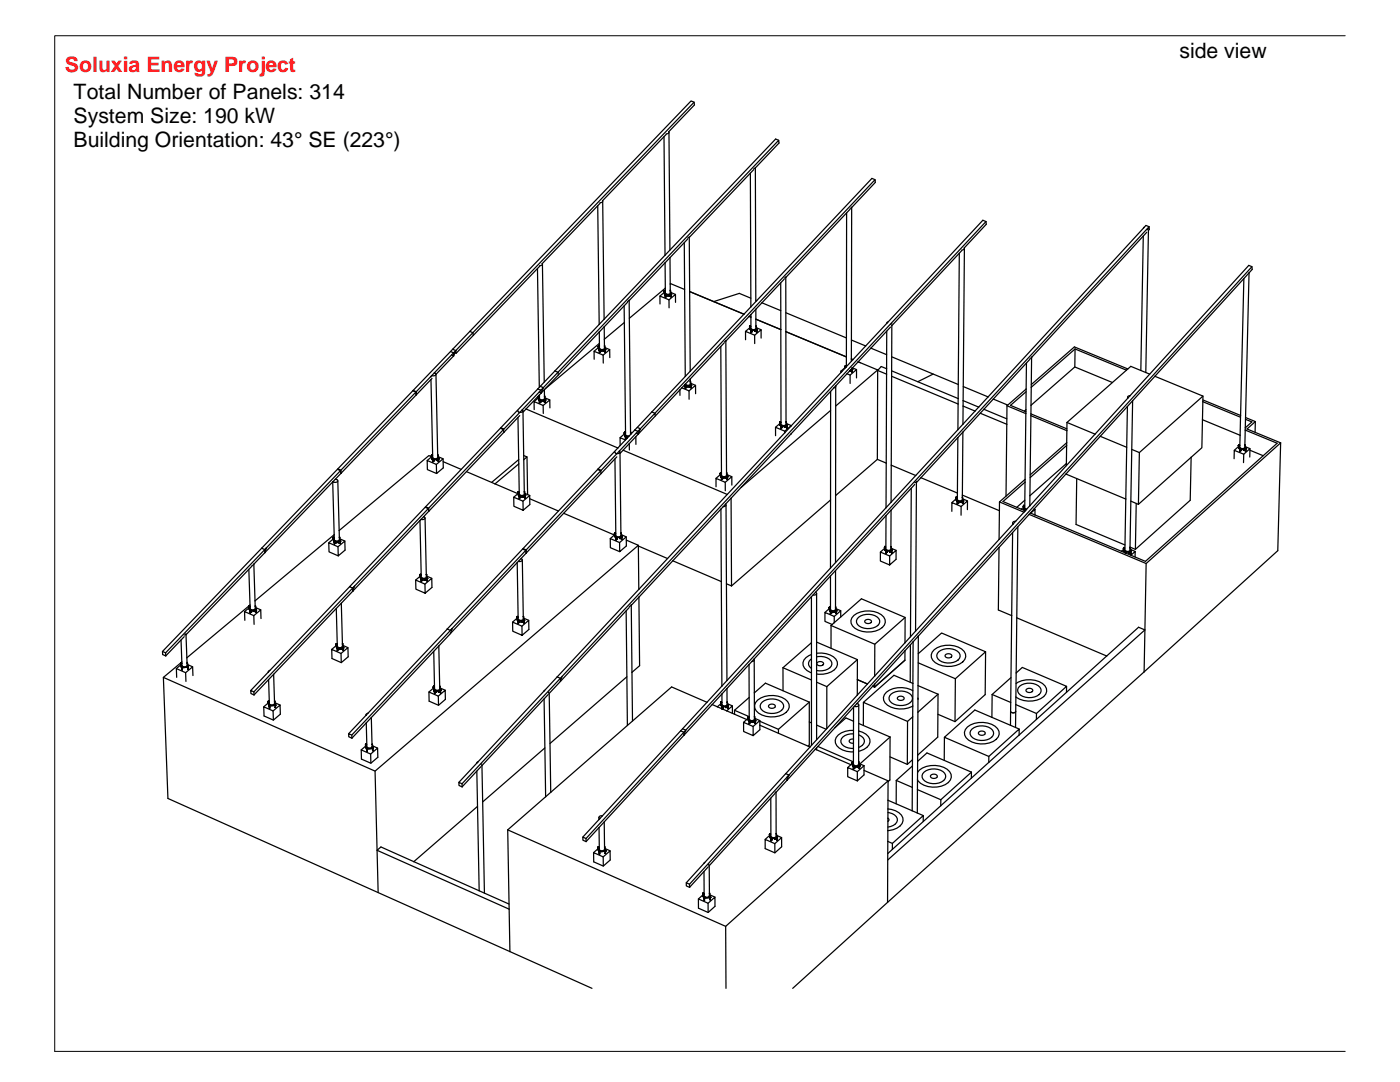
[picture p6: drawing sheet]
<svg xmlns="http://www.w3.org/2000/svg" width="279mm" height="216mm" viewBox="0 0 279 216" stroke-linecap="round" stroke-linejoin="round" font-family="sans-serif">
<defs><g id="words">
<g font-size="4.2">
<text x="235.4" y="11.5">side view</text>
<text x="14.7" y="19.8">Total Number of Panels: 314</text>
<text x="14.7" y="29.3">Building Orientation: 43° SE (223°)</text>
<text x="14.7" y="24.6">System Size: 190 kW</text>
</g>
<text font-size="4.2" fill="#ff1418" x="13" y="14.3">Soluxia Energy Project</text>
</g></defs>
<!-- layer: 0 -->
<g fill="none" stroke="#000" stroke-width=".25">
<path d="M132.5 27.3l.2 23.6M133 26.8l-12.7 13.3M133.4 26.3l5.2-5.4-.1-.5-.6-.3-44.1 46M133.5 26.3a.34 .34 0 0 1-.1 .4 .34 .34 0 0 1-.4 0M133.5 26.4l.2 23.5M138.5 20.4l-47.5 49.6M149.8 34.6l.1 26.6M150.4 33.9l-12.8 13.5M150.7 33.4l-.3 .3M155.4 28l-.6-.3-22.1 23.2M174.6 35.9l-.6-.3-23 24.4M107.3 53.6l.3 23.7"/>
<path d="M107.7 53.1l-13.2 13.8M108.3 52.7l.3 23.6M119.3 41.1l.3 23.6M119.7 40.6l-11.5 12a.35 .35 0 0 1-.1 .4 .35 .35 0 0 1-.4 0M120.2 40l.1 .1M120.3 40.1a.39 .39 0 0 1-.6 .3M120.3 40.1l.3 23.6M125.6 59.9l-.4 .2M125.6 60l.2 26.7M125.6 60h.1M132.5 58.1h.1M132.5 58.1l.1 .1"/>
<path d="M132.5 58.1v.1M132.5 58.2l.2 .6M132.5 58.2l.1 .3M132.5 58.2h.1M132.6 58.2h-.1M132.6 58.4l-.9 .7M132.6 58.2h.1M132.6 58.5v.1M132.6 58.1v.1M132.6 58.7h.1M132.6 58.5v.2M132.6 58.6h.1"/>
<path d="M132.6 58.1h.1M132.6 58.6v.1M132.6 58.1h-.1M132.6 58.6l.1 .1M132.7 58.1h.1M132.7 58.7v.1M132.7 58.2h.1M132.7 58.2h-.1M132.7 58.1v.1M132.7 58.8v.1M132.7 58.8h.1M132.7 50.9l-22 23.1"/>
<path d="M132.7 52.4l.1 5.1M132.8 58.8h.1M132.8 58.8v.1M132.8 58.9v.4M132.8 58.1h-.2M132.8 59.3h.1M132.8 57.5l-7.2 6M132.8 57.5v1a.56 .56 0 0 0 1-.1v-.3M132.8 58.8l-.1 .1M132.8 58.8h-.1M132.8 58.9h-.1M132.9 58.9v.4"/>
<path d="M132.9 58.8h-.1M132.9 58.9h.1M132.9 59.3h.1M132.9 59.3h-.1M133 59.1h.1M133.1 59.1h.1M133.1 59.1h-.1M133.5 59v.1M133.5 59h.1M133.5 59.8l1.3-1v1.5M133.6 59h.1M133.6 59.1h-.1"/>
<path d="M133.6 59v.1M133.7 51.4l-8.1 8.6M133.7 51.4l.1 5.3M133.8 56.7v1.4M133.8 56.7l.1-.1 2.7 1.2M133.8 58.1h.1M133.8 58h.1M133.8 58v.1M133.8 58.1l.2 .6M133.9 58.7h.1M133.9 59.2h.1M133.9 58.8v.4"/>
<path d="M133.9 58.8h.1M133.9 58.8l-1 .1M133.9 58.8l-1.1 .1M133.9 58.7v.1M133.9 58.4l.9 .4M133.9 58.7l.1 .1M134 58.7h-.1M134 58.7h.1M134 59.2h.1M134 58.8v.4M134 59.2h-.1M134 58.7v.1"/>
<path d="M134 58.8h-.1M134 58.8h.1M136.6 48.4l.2 26.7M137.2 47.7l-3.5 3.7M137.6 47.2l-.4 .3M137.6 47.4h.1M137.6 47.4l.1 26.7M137.6 58.2l10.9 4.5zM149.8 59.5l-2.3-1-5.1 1.7M150.8 59.9l.2 .1M151 60l-1.1 1.2M155.8 56.4v9.4"/>
<path d="M156.5 55.7l-4.4 4.7M156.8 55.2l-.3 .3M156.8 55.4v10.8M156.8 55.4h.1M169 42.5l-.1 28.7M169.7 41.7l-12.9 13.7M170 41.3l-.3 .3M191.5 50.5l-.3 29M192 50l-14 15M192.4 49.5a.33 .33 0 0 1-.1 .3 .33 .33 0 0 1-.3 .1M192.5 49.6l-.3 30.3M196.8 44.2l-84.6 90.8-.4 .3v.7"/>
<path d="M196.8 44.2v.6l-4.4 4.7M196.8 44.2l-.6-.3-23.4 25.1M228.2 47.1l-.5 26.8M228.2 45.5l-32.9 35.7M228.4 45.3l-.2 .2M228.9 46.3l-23 25M229.2 45.6l-.3 .2M229.3 45.2l-112.3 122.1M229.3 45.2l.1 .6-.2 .2-.5 28.3M229.3 45.2l-.6-.2-.5 .5M248.2 55.6l-.6 27.3M249.3 54.5l-18.8 20.6"/>
<path d="M249.3 54.5l-.7 28.8M249.3 54.5l.6-.7v-.6l-.7-.2-23.7 26M249.9 53.2l-92.5 101.5-.3 .3v.7M82.5 77.9l.6 .3v.6M82.5 77.9v.1M83 78.3l-15 15.5 .1 .6M83 78.2l.1 .6M83 78.2l.1 .6-15 15.6M83 78.2l-.6-.2-15 15.5M86 75.1l-2.9 3.1M86 75.1v.2M86 75.7l.4 15.6a.57 .57 0 0 0 1-.1l-.1-.4"/>
<path d="M86.2 74.9l-.2 .2M86.2 75.5l-3.1 3.3M86.7 74.4a.32 .32 0 0 1 .3 .4 .32 .32 0 0 1-.5 .2l-.3-.1M86.7 74.4l-.5 .5M89.9 70.1l.6 .3M90.1 70.8l.4 .2M90.3 69.7l.7 .3M90.5 70.4l-3.8 4M90.5 70.4v.6M90.5 71l-3.5 3.7 .3 16.1M90.8 70.4l-.3 .6M91 70h.1"/>
<path d="M91 70l-.5 .4M91 70v.5l-.2-.1M91 70l-.2 .4M93.8 66.1l-11.3 11.8M93.8 66.1l.6 .3 .1 .5-3.5 3.6M107.3 77.6l-7.3 7.9M107.4 79.2h.1M107.4 79.2v.1M107.4 79.2l.2 .7M107.4 79.3l.1 .4M107.5 79.4l-.9 .7M107.5 79.2h-.1"/>
<path d="M107.5 79.2h.1M107.5 79.7h.1M107.5 79.7l.1 .2M107.6 79.2h-.1M107.6 79.2h.1M107.6 79.9v.1M107.6 79.9h.1M107.6 78.2l.4 .2M107.6 80h.1M107.6 79.9l.1 .1M107.6 79.8h.1M107.6 80l.1 .3"/>
<path d="M107.7 79.8l-.1 .1M107.7 79.9h-.1M107.7 79.8h.1M107.7 79.9h.1M107.7 78.8v.7a.57 .57 0 0 0 1 0v-.4M107.7 79.1l-.2 .1M107.7 79.9v.1M107.7 79.9l-.1 .1M107.7 80h-.1M107.7 80h.1M107.7 79.8v.1M107.7 80v.4"/>
<path d="M107.8 77.1l.7 .3-.5 1M107.8 77.1l-.5 .5M108 78.4l-.1-.5-3.7 3.9M108 78.4l-3 3.2M108.6 77.8l.1 1.3M108.7 79.1h.1M108.7 79h.1M108.7 79v.1M108.7 79.1l.2 .7M108.8 79.9v.3M108.8 79.7v.1M108.8 79.8h.1"/>
<path d="M108.8 79.9h.1M108.8 79.8l-1.1 .2M108.8 79.4l.9 .4M108.8 77.6l-.8 .8M108.8 79.7h.1M108.9 79.8v.4M108.9 79.8h-.1M108.9 79.8h.1M110.7 74l-2.9 3.1M110.7 74l.7 .3M111.4 74.3l-3.5 3.6-.6-.3M111.4 74.3v.5"/>
<path d="M118.6 71.7v-1.6l1.8 .8v1.5M119.4 69.1v.1M119.4 69.1l.1 .1M119.4 69.1l.2 .8M119.4 69.2h.1M119.4 69.2l.1 .3M119.4 69.4l-.8 .7M119.5 69.2h.1M119.5 69.5v.2M119.5 69.1v.1M119.5 69.7h.1M119.5 69.1h.1"/>
<path d="M119.5 69.1h-.1M119.5 69.7l.1 .2M119.6 69.9h.1M119.6 66.2l-10.8 11.4M119.6 66.2v2.3M119.6 69.8h.1M119.6 69.8l.1 .1M119.6 70.3h.1M119.6 69.9v.4M119.6 68.5l-10.8 9.1M119.6 68.5v1a.57 .57 0 0 0 1-.1v-.3M119.6 69.1h-.1"/>
<path d="M119.7 69.8h.1M119.7 69.8h-.1M119.7 69.9h-.1M119.7 70.3h-.1M119.7 69.8v.1M119.7 69.9h.1M119.7 70.3h.1M119.7 69.9v.4M119.9 70.1h.1M120.4 70.1h.1M120.4 70.9l1.3-1.1v1.6M120.4 70h.1"/>
<path d="M120.5 70.1h.1M120.6 65.2v2.5M120.6 65.2l-1 1M120.6 67.7v1.4M120.6 69.1h.1M120.7 69h-.1M120.7 69v.1M120.7 69.1l.2 .6M120.7 69.7h.1M120.7 69.8v.1M120.7 69.8h.1M120.7 69.8l-1 .1"/>
<path d="M120.7 69.8v.4M120.7 70.2h.1M120.8 69.7h.1M120.8 69.8l-1.1 .1M120.8 69.8h-.1M120.8 70.2h.1M120.8 69.8h.1M120.8 69.4l.9 .4M120.8 69.7h-.1M120.8 69.7l.1 .1M120.8 69.7v.1M120.8 69.8v.4"/>
<path d="M120.9 69.7h-.1M120.9 69.7v.1M120.9 69.8h-.1M120.9 69.8h.1M124.6 61l.2 25.3M124.6 64.4l-4 3.3M125.2 60.3l-4.6 4.9M131.7 60.7v-1.6l1.8 .7v1.6M135.7 77.8l-4.9 5.2M135.7 77.8v1.1M136.1 77.4l1.4 .6v1.7M136.1 77.4l-.4 .4"/>
<path d="M136.6 76.8l-.5 .6M136.6 76.8h.1M136.6 76.8l.1 .2zM136.7 77h.1M136.7 77v.1M136.8 76.9h.1M136.8 77h.1M136.8 77v.1M136.8 76.9v.1M136.8 77.1v.3M136.8 75.1l-6.7 7.1M136.8 77.4h.1"/>
<path d="M136.8 77.5h.1M136.8 76.6l-.2 .2M136.8 77l-.1 .1M136.8 77.1h-.1M136.8 77.1h.1M136.8 77h-.1M136.8 77.4v.1M137 77.2v.1M137 77.3h.1M137 77.2h.1M137.1 77.2h-.1M137.1 77.3h-.1"/>
<path d="M137.5 77.2h.1M137.5 78l1.3-1.1v1.7M137.6 77.2h.1M137.6 77.2h-.1M137.7 74.1l-.9 1M137.8 76.2v.4a.58 .58 0 0 1-1 0M137.8 75.6l-1 1M137.8 76.2h.1M137.8 75.6v.6M137.8 76.1h.1M137.8 76.1v.1M137.8 76.2l.2 .6"/>
<path d="M137.9 76.9h.1M137.9 76.9l-1.1 .2M137.9 76.9v.1M137.9 76.8v.1M137.9 76.8h.1M137.9 77v.3M137.9 77h.1M137.9 77.3h.1M137.9 77.4h.1M137.9 76.9l-1.1 .1M137.9 76.5l.9 .4M138 76.8h-.1"/>
<path d="M138 76.9h-.1M138 76.9v.4M138 77.3l-.1 .1M138 76.8l-.1 .1M138 76.8h.1M138 76.8v.1M138 76.9h.1M143.9 69.1l.1 25.7a.57 .57 0 0 0 1 0v-.4M144.5 68.4l-6.7 7.2M144.8 68l-.3 .2M144.9 68.1h-.1M144.9 68.1l.1 26.3"/>
<path d="M148.8 67.8v-1.7l1.8 .8v1.7M149.5 63.1l.4 .2M149.6 65.2h.1M149.6 65.2v.1M149.6 65.3v.1M149.6 65.2l.2 .7M149.6 65.4l-.8 .7M149.6 65.4l.1 .3M149.7 65.2h-.1M149.7 65.2h.1M149.7 65.5v.2M149.7 65.7h.1"/>
<path d="M149.7 65.7l.1 .2M149.8 65.2h.1M149.8 65.2h-.1M149.8 65.9v.1M149.8 66h.1M149.8 65.9h.1M149.8 66l.1 .3M149.9 65.8h.1M149.9 65.9h.1M149.9 61.2l-12.2 12.9M149.9 65.8v.1M149.9 66.3v.1"/>
<path d="M149.9 66.4h.1M149.9 62.8v.5M149.9 63.3v2.2a.56 .56 0 0 0 1 0v-.4M149.9 62.8l-5 5.3M149.9 65.1l-.2 .1M149.9 66.3h.1M149.9 65.9l-.1 .1M149.9 66h-.1M149.9 65.9v.4M149.9 65.9h-.1M149.9 66h.1M150.1 66.1v.1"/>
<path d="M150.1 66.2h.1M150.1 66.1h.1M150.2 66.1h-.1M150.2 66.1h.1M150.2 66.1l-.1 .1M150.6 66.1h.1M150.6 66.9l1.3-1.1v1.7M150.7 66.1h.1M150.8 60.2l-.1-26.7 4.8-5-.1-.5-44 46.3M150.8 61.7l-.9 1.1M150.8 61.7v2M150.8 63.7l5 2.1"/>
<path d="M150.8 63.7l.1 1.4M150.9 65.1h.1M150.9 65h.1M150.9 65v.1M150.9 65.1l.2 .6M151 65.9v.4M151 65.8h.1M151 65.7h.1M151 65.8v.1M151 65.9h.1M151 65.8l-1.1 .2M151 65.7v.1"/>
<path d="M151 66.2h.1M151 66.3h.1M151 65.8l-1.1 .1M151 65.4l.9 .4M151 65.7v.5M151 66.2v.1M151.1 65.7l-.1 .1M151.1 65.7h.1M151.1 65.7v.1M151.1 65.8h-.1M151.1 65.8h.1M152.1 60.4l-1.3 1.3"/>
<path d="M152.1 60.4l3.7 1.6M155.8 65.8l.1 18.5M156.8 62.4l12.1 5M156.8 66.2l12.1 5M156.8 66.2l.1 18M165.8 78.1v21.7M166.4 77.4l-8.5 9.1M166.8 77l-.1 .2-.3 .2M166.8 77l-.4 .4M166.8 77.1v21.8M167.8 74.1h.2M167.8 74.1v.2"/>
<path d="M168 74.1l-10.1 10.9M168.6 73.1h.1M168.6 73.1l.1 .1M168.6 73.1v.1M168.6 73.2l.1 .2zM168.7 73.2h-.1M168.7 73.3l-.9 .8M168.7 73.2h.1M168.7 73.1v.1M168.7 73.1h.1M168.7 73.1h-.1M168.7 73.1l.1 .1"/>
<path d="M168.8 73.2h.1M168.8 73.2h-.1M168.8 73.1v.1M168.9 73.2l-.9 .9M168.9 73.1v.1M168.9 73.1h-.2M168.9 71.2v1.9M169 74.6l-2.2 2.4M169 74.6l.7 .2M169.6 74h.1M169.7 74v.1M169.7 74h.1"/>
<path d="M169.7 74.1h.1M169.9 71.6l.3 .2M169.9 71.6l.1-30.2 4.7-5-.1-.5-43.9 46.6-.6-.3M169.9 71.6v.5M169.9 67.9l2.9 1.1M170 74.2h.1M170 73.7h.1M170 73.8v.4M170 73.8h.1M170 73.8h-.3M170.1 73.6l-.1 .1M170.1 73.6v.1"/>
<path d="M170.1 73.8h-.3M170.1 73.8h-.1M170.1 74.2h.1M170.1 73.7v.1M170.1 73.7h.1M170.1 73.7l.1 .1M170.1 73.5l-1.1 1.1M170.1 73.5l.1 .2M170.1 73.7h-.1M170.1 73.8v.4M170.1 73.4l.8 .3M170.1 73.4v.1"/>
<path d="M170.2 73.8h-.1M170.9 75.4v-1.7l-1.2 1.1v1.7M171.7 72.4l-.4-.2 3.9 1.6M172.8 69l-3.9 4.2M173.8 69.5l-3.7 3.9M173.8 69.5l3.1 1.3M175.2 73.8l-8.4 7.2M175.2 73.9l1.7 .8M175.2 73.8v.1M175.2 73.9l-.1 17.8M176.9 73.6v18.8M176.9 73.6l-1-.5-.7 .8"/>
<path d="M177 66.1l-.1 7.5M177 64.5h.1M177.3 64.2l-.3 .3M177.7 65.3l-3.9 4.2M177.9 75.1l13.3 5.5M177.9 74l13.3 5.5M178 71.2l13.2 5.5M178 65l-.1 27.8M178 64.5l-.3 .2M178 65h.1M186.2 74.6l-3 1.6M191.2 79.5v1.1"/>
<path d="M192.2 79.9v1.1M192.2 79.9l3.1 1.3M192.2 77.1l5 2.1M198.2 79.6l-1.8 2.1M198.2 79.6l2.9 1.2M204.8 78.2l-3.1 2.7 3 1.3M204.8 77.6l-.1 4.2M204.8 77.6l-3.8 3.4M204.8 72.4v5.2M205.5 71.7l-7.3 7.9M205.8 77.3v3.6M205.9 71.2l-.3 .3"/>
<path d="M205.9 71.3h.1M205.9 71.3l-.1 6M214.6 69.6l-8.8 7.7M214.6 69.6l-.1 3.6M214.6 69.6l10.2 4.3M222 76.3l-7.5-3.1-8.7 7.7M224.8 73.9l-11.9 10.4M224.8 73.9l.9-.8 3 1.2M225 79.3v.2M225.1 73.6l-10.7-4.4-8.6 7.5M225.5 79l-7 7.6M225.5 79a.34 .34 0 0 0-.3 0 .34 .34 0 0 0-.1 .4"/>
<path d="M226 80l-.3 20M228.7 74.3l.7 .4M230.5 75.1l-5.5 6M230.5 75.1l9.6 3.9-12.7 11.3M240.1 79.8l7.5 3.1M240.1 79v1.2M66.4 96.2l-13.5 14.1M66.4 96.2l.3 10.5M66.5 96.1l-.1 .1M66.9 95.6a.35 .35 0 0 1 .5 .3 .35 .35 0 0 1-.5 .4l-.4-.2M67.4 95.9l.3 10M67.4 93.7v-.2l.6 .3"/>
<path d="M68 93.9l-15.2 15.8M68 93.9l-.7-.3-15.1 15.8M68 93.9v.6M68 94.4h.1M68 94.5l-1.5 1.6M86.1 90.9v.1M86.1 90.9h.1M86.1 90.9l.1 .1M86.1 91h.1M86.1 91l.2 .7M86.1 91.1l-.5-.2-17.9 15M86.1 91.1l.1 .2"/>
<path d="M86.1 91.2l-.8 .7M86.2 91h.1M86.2 90.9v.1M86.2 91.3v.2M86.2 90.9h.1M86.2 91.5h.1M86.2 91.4h.1M86.2 90.9h-.1M86.2 90.9l.1 .1M86.3 91h.1M86.3 91h-.1M86.3 91.7h.1"/>
<path d="M86.3 91.6l.1 .1M86.3 91.6h.1M86.3 91.7v.4M86.3 92.1h.1M86.3 90.9h-.1M86.4 91.6h-.1M86.4 91.6h.1M86.4 91.6l-.1 .1M86.4 91.7h.1M86.4 92.1h.1M86.4 91.7h-.1M86.4 91.7v.4"/>
<path d="M86.6 91.9h.1M86.7 91.9h-.1M86.7 91.9h.1M87.1 91.9h.1M87.1 91.8h.1M87.2 91.8h-.1M87.2 91.9h.1M87.3 90.8h.1M87.3 90.8l.1 .1M87.4 90.8v.1M87.4 90.9h.1M87.4 90.9l.2 .6"/>
<path d="M87.4 91.5h.1M87.5 91.6v.4M87.5 91.6h.1M87.5 91.6l-1.1 .1M87.5 91.5h.1M87.5 92h.1M87.5 91.2l.9 .3-1.3 1.2M87.5 91.5l.1 .1M87.5 91.6l.1 .4M87.6 92h-.1M87.6 92h.1M87.6 91.5h-.1"/>
<path d="M87.6 91.5v.1M87.6 91.6h-.1M87.6 91.6h.1M88.4 91.5l.1 1.9-1.4 1.1-1.8-.8v-1.8l1.8 .8v1.8M88.4 92.1l3.6 1.6M93.1 94.1l5.7 2.5M98.8 96.6l4.6 1.9M100.3 85.6l-.4-.2-15 15.7M100.3 85.6l.2 .1M100.4 85.5l-.1 .1M100.5 85.7l-14.9 15.7-.1 .6M100.5 85.7l.1 .6-15 15.7"/>
<path d="M103.4 82h.1M103.4 98.2h.1M103.4 98.2v.1M103.4 98.3l.1 .7M103.4 98.3h.1M103.4 83.3l.1 8.4M103.4 98.5l-.9 .7M103.5 98.3h.1M103.5 98.6v.2M103.5 98.8h.1M103.5 98.2l-.1 .1M103.5 98.2h-.1"/>
<path d="M103.5 98.2h.1M103.5 91.7v.9M103.5 91.7l-5.4 4.6M103.5 98.2v.1M103.5 92.6l-4.7 4M103.5 92.6l.1 6a.57 .57 0 0 0 1-.1v-.3M103.5 99l.1 .1M103.5 99h.1M103.6 99v.1M103.6 99h.1M103.6 98.9v.1M103.6 98.9l.1 .2"/>
<path d="M103.6 99.1v.3M103.6 98.9h.1M103.6 99.4h.1M103.6 98.2h-.1M103.6 99.5h.1M103.7 98.9h.1M103.7 99h-.1M103.7 99l-.1 .1M103.7 99h-.2M103.7 99h.1M103.7 99.4h.1M103.7 98.9v.1"/>
<path d="M103.7 99v.4M103.7 99.4v.1M103.7 82.3l-3.1 3.3-.6-.2M103.7 82.9l-3.1 3.3M103.8 99.2l.1 .1M103.8 99.2h.1M103.9 99.3h.1M103.9 99.2h.1M104.2 81.8a.35 .35 0 0 1 0 .5 .35 .35 0 0 1-.5 0l-.3-.1v-.3M104.2 81.8l-.3 .4M104.4 82l.1 9.7M104.4 99.2h.1"/>
<path d="M104.4 99.1v.1M104.4 99.1h.1M104.4 99.1l.1 .1M104.5 99.2h-.1M104.5 99.2h.1M104.5 90.9l.7 .3-.7 .5M104.5 91.7l.1 6.5M104.6 98.2h.1M104.7 98.1v.1M104.7 98.1h-.1M104.7 98.2l.2 .6M104.7 98.8h.1"/>
<path d="M104.7 98.9v.1M104.7 99h.1M104.7 98.9l-1 .1M104.7 99v.3M104.7 98.8l.1 .1M104.7 99.3h.1M104.7 99.3l.1 .1M104.8 98.9h.1M104.8 99h-.1M104.8 98.9h-.1M104.8 98.8v.1M104.8 99.4h.1"/>
<path d="M104.8 98.8h-.1M104.8 99.3h-.1M104.8 98.9v.1M104.8 99h.1M104.8 98.9l-1.1 .1M104.8 98.8h.1M104.8 99.3h.1M104.8 98.5l.9 .4M104.8 98.8l-.1 .1M104.8 98.9v.4M104.9 98.8h-.1M104.9 98.8v.1"/>
<path d="M104.9 98.9h-.1M105 81.6l18.3 7.8M105 81.6l-.6 .7M105.2 91.2l.1 7.5M105.7 98.9v1.8l-1.3 1.1-1.8-.8-.1-1.8 1.9 .8v1.8M105.7 98.9l-1.3 1.1M105.7 99.5l5.7 2.5M106.6 81.7v-1.6l1.8 .8v1.6M107.7 80.4h.1M107.7 80.3v.1M107.7 80.3h.1M107.9 80.1v.1"/>
<path d="M107.9 80.2h.1M107.9 80.1h.1M108 80.1h-.1M108 80.2h-.1M108 80.1h.1M108 80.1v.1M108.4 80.9l1.3-1.1v1.6M108.4 80.1h.1M108.5 80.1h.1M108.8 80.3h.1M108.8 80.2h.1M108.9 80.2l-.1 .1"/>
<path d="M119.3 93.6v.1M119.3 93.7l.6 .2M119.3 93.7l-14.9 15.8M119.8 93.8l-.1 .1M120 94.5l-.1-.6-14.9 15.8M120 94.5l-15 15.8M122.7 90.2h.1M122.7 91.6l.2 15.2a.57 .57 0 0 0 .5 .3 .57 .57 0 0 0 .5-.3v-.4M123.1 90.5l-3.1 3.4-.7-.3M123.1 91.2l-3.1 3.3M123.3 89.4l-4 4.2M123.6 90a.36 .36 0 0 1 0 .5 .36 .36 0 0 1-.5 0l-.3-.1-.1-.2"/>
<path d="M123.6 90l-.4 .4M123.7 90.2l.2 16.2M123.8 88.9l-.5 .5M124.4 89.8l20.7 8.9M124.6 86.4h.1M124.6 86.4l.2 .8M124.6 86.4v.1M124.7 86.7l.1 .4M124.7 86.4h.1M124.7 86.7l-.1-.1-.9 .7M124.7 86.7v.2M124.7 86.9h.1"/>
<path d="M124.7 86.4h-.1M124.8 87.1h.1M124.8 87.2h.1M124.8 87v.1M124.8 87.2v.3M124.8 87.8l-1.1-.5 .1 1.6M124.8 87.8l-1 1.1M124.8 87.6h.1M124.8 87.5v.1M124.8 87h.1M124.8 86.3l-.1 .1M124.8 86.3v.4a.59 .59 0 0 0 .8 .2"/>
<path d="M124.9 87.6h.1M124.9 87.1h.1M124.9 87h.1M124.9 87.1l-.1 .1M124.9 87.1h-.1M124.9 87.1v.1M124.9 87.5h.1M124.9 87.2h-.1M124.9 87.2l.6-.1zM124.9 87.2h.1M124.9 87v.1M124.9 87.2v.4"/>
<path d="M125.1 87.4h.1M125.1 87.3h.1M125.1 87.3v.1M125.2 87.4h-.1M125.6 88.5l-1.9 2M125.6 88.5v1.3M125.8 86.7l-1 1.1M125.8 86.2h.1M125.9 86.3h.1M125.9 86.2l.1 .4M125.9 86.2l-.1 .1M126.7 85.8l-.9 .9"/>
<path d="M126.7 85.8l.6 .3M126.9 87.1v1.6M127 86.4l.4 .2M127.2 85.3l.6 .2M127.3 86.1l-3.7 3.9M127.4 86.6l-1.8 1.9M127.8 85.5l2.9-3 .1 .5-3.4 3.6-.1-.5M127.8 85.5l-.5 .6M127.8 85.5l-.4 1.1M130.1 82.2l-3.4 3.6M142.9 97.1v-1.6l1.8 .7v1.7M143.7 94.5v.1"/>
<path d="M143.7 94.5h.1M143.7 94.6h.1M143.7 94.6l.1 .2M143.7 94.6l.2 .6M143.8 94.7l-.9 .8M143.8 94.5v.1M143.8 94.5h.1M143.8 94.8l.1 .4M143.8 95h.1M143.8 94.5l.1 .1M143.8 94.8v.2M143.8 94.6h.1"/>
<path d="M143.8 94.5h-.1M143.9 94.5h.1M143.9 94.5v.1M143.9 94.5l-.1 .1M143.9 95.2v.1M143.9 95.3h.1M143.9 95.2h.1M144 95.2h.1M144 95.2v.1M144 95.1v.1M144 95.3v.4M144 95.7h.1"/>
<path d="M144 95.3h-.1M144 95.1h.1M144 94.5h-.2M144 95.2l-.1 .1M144 95.3h.1M144 95.2h-.1M144.1 95.2h-.1M144.1 95.7h.1M144.1 95.2h.1M144.1 95.3l-.1 .4M144.2 95.5h.1M144.3 95.4h.1"/>
<path d="M144.3 95.4l-.1 .1M144.3 95.4v.1M144.3 95.5h.1M144.7 95.4h.1M144.7 96.2l1.3-1.1 .1 1.7M144.8 95.4h.1M145 94.4h.1M145 94.3h.1M145 94.3l.1 .1M145 94.3v.1M145.1 94.4h-.1M145.1 94.4l.1 .7"/>
<path d="M145.1 95.1h.1M145.1 95.2v.4M145.1 95.2h.1M145.1 95.6h.1M145.1 95.5v.1M145.1 95h.1M145.1 95.2l-1.1 .1M145.1 95.2l-1 .1M145.1 95.1v.1M145.1 94.7l.9 .4M145.2 95.1h.1M145.2 95.5h.1"/>
<path d="M145.2 95.5h-.1M145.2 95.6h.1M145.2 95.1h-.1M145.2 95v.1M145.2 95.2v.4M145.3 95.2h-.2M145.3 95.1l-.2 .1M145.3 95.1v.1M145.9 99.4l.1 17.5M147.9 97.2l-3.1 3.4M155.6 84.3v.1M155.6 84.3h.1"/>
<path d="M155.6 84.4h.1M155.6 84.4v.1M155.6 84.4l.2 .6M155.6 84.5l.1 .4M155.6 84.5l-.8 .8M155.7 84.4h-.1M155.7 84.4h.1M155.7 84.3h.1M155.7 84.3v.1M155.7 84.6v.3M155.7 84.8h.1M155.7 84.3l.1 .1"/>
<path d="M155.7 84.8v.1M155.7 84.3h-.1M155.7 84.9h.1M155.7 84.3l-.1 .1M155.7 84.9l.1 .1M155.8 84.4h.1M155.8 84.3h-.1M155.8 84.3h.1M155.8 84.3v.1M155.8 85v.1M155.8 85h.1M155.8 85.1h.1"/>
<path d="M155.9 85h.1M155.9 85.1v.4M155.9 85.5h.1M155.9 84.3h-.2M155.9 84.9v.1M155.9 85v.1M155.9 85.4h.1M155.9 85.4v.1M155.9 85l-.1 .1M155.9 84.9h.1M155.9 85h-.1M155.9 85.1h-.1"/>
<path d="M155.9 85.1h.1M156.1 85.3h.1M156.1 85.2v.1M156.2 85.3h-.1M156.2 85.3h.1M156.6 85.2h.1M156.6 86.4l-23.4 25M156.6 86.4v-.4l-1.8-.7v1.6M156.7 85.2h-.1M156.7 85.2h.1M156.9 84.2v.4a.57 .57 0 0 1-1 0v-.3M156.9 84.2h.1"/>
<path d="M156.9 84.2l.2 .7M157 84.9h.1M157 85h.1M157 85l-1.2 .1M157 85v.4M157 85.4h.1M157 84.8h.1M157 84.6l.9 .4M157 84.9v.1M157 85l-1.1 .1M157 85.3v.1M157 84.9l.1 .1"/>
<path d="M157 84.8l.1 .1M157.1 84.9h.1M157.1 84.9h-.1M157.1 85.4h-.1M157.1 85v.4M157.1 84.9v.1M157.1 85h-.1M157.1 85h.1M157.9 84.9l-1.3 1.1M157.9 85l-1.3 1.4M157.9 86.5v.1M157.9 86.5l-10 10.7"/>
<path d="M165.8 99.8l-.1 13.6M165.8 99.8l-19.8 17.1M165.8 81.9l-17.9 15.3M166.8 98.9l-.1 13.4M176.9 92.4l-1.8-.7-8.3 7.2M176.9 92.4l-.1 8.9M177.9 92.8l4.9 2.1M177.9 92.8l-.1 7.4M181.9 97.4l-.2 29.7M182.6 96.7l-4.8 5.1M182.9 96l-.3 .3M182.9 96.3h.1"/>
<path d="M182.9 96.3l-.2 29.6M183.8 95.3l7.3 3.1M190.8 99.3h.1M190.8 99.3l.1 .1M190.8 99.3v.1M190.8 99.4l.2 .7M190.8 99.4h.1M190.8 99.4v.1M190.8 99.5l-.8 .8M190.8 99.5l.1 .4M190.9 99.4h.1M190.9 99.6v.3"/>
<path d="M190.9 99.8h.1M190.9 99.9h.1M190.9 99.3h.1M190.9 99.3h-.1M190.9 99.4h-.1M191 99.3l-.1 .1M191.1 100h.1M191.1 99.3h-.2M191.1 98.4v1.3a.57 .57 0 0 0 1-.1v-.3M191.2 87.3l-8.3 9M191.2 87.3l-.1 11.1M191.2 85.7l-46.1 50.1"/>
<path d="M191.2 80.6v5.1M192.1 99.3h.1M192.1 99.2v.1M192.1 98.8l7.4 3.1M192.1 98.8v.5M192.1 99.3l.2 .6M192.1 99.9h.1M192.2 99.9h.1M192.2 86.2l-.1 12.6M192.2 86.2l-1 1.1M192.2 84.6l-1 1.1M192.2 99.6l.9 .3"/>
<path d="M192.2 81l2.4 1M192.2 100h.1M192.2 81v3.6M192.2 99.9l.1 .1M192.2 99.9v.1M192.3 99.9h-.1M192.3 99.9v.1M192.3 100h-.1M192.3 100h.1M194.6 82l-2.4 2.6M195.3 81.2l-.7 .8M195.6 82.5l5.3 2.2"/>
<path d="M195.6 82.5l-3.4 3.7M196.4 81.7l4.5 1.9M196.4 81.7l-.8 .8M200.9 84.7l-.1 14.3M201 81l-.1 3.7M201 81l3.7 1.5M204.5 99.8l-1.6 1.4M204.6 96.2l-.1 5.1 .4 .3M204.6 96.2l-4.4 3.9 3.6 1.5M204.6 95.7l-5.1 4.5M204.7 82.5l-.1 13.7M204.7 81.8l-.3 .2"/>
<path d="M204.7 81.8v.7M205.5 98.9v2M205.7 83l7.2 2.9M205.7 83l-.2 15.9M205.7 82.6v.4M205.7 82.6l7.2 3M205.8 80.9l-.1 1.7M212.8 94.5l11.9 5.1M212.8 92.9l-7.3 8M212.8 92.5v.4M212.8 92.5l-7.3 6.4M212.9 88.9l-7.3 6.4"/>
<path d="M212.9 88.9l-.1 3.6M212.9 88.3l-7.3 6.5M212.9 88.3v.6M212.9 85.9v2.4M212.9 84.3v1.6M212.9 84.3l5.6 2.3M214.9 95.5l-.2 9.1 9.8 4.1M218.5 86.6l-5.7 6.3M219.6 87.1l5.3 2.2M224.7 99.6l-.2 10.1a.57 .57 0 0 0 .5 .3 .57 .57 0 0 0 .5-.3v-.4M225 81.1l-18.6 20.5M225 81.1l-.3 18.5"/>
<path d="M225.9 89.7l1.5 .6M227.4 90.3l-.2 10.3M237.7 91.3l-.2 8.5-10.9 9.8M237.7 91.3l-10.5 9.3M240 83.8l7.5 3.1M240 83.8l-.1 5.5-2.2 2M240.1 80.2l-.1 3.6M240.1 80.2l7.5 3.1M246.3 91.5v-1.6l1.9 .7v1.7M247.1 88.9h.1M247.1 88.9l.1 .1M247.2 89v.1"/>
<path d="M247.2 89l.2 .6M247.2 89h.1M247.2 89.1l-.9 .8M247.2 89.1l.1 .3M247.2 88.9v.1M247.2 89.4h.1M247.2 88.9h.1M247.2 89.2v.2M247.2 89.5h.1M247.2 88.9h-.1M247.3 88.9l-.1 .1M247.3 89.4h.1"/>
<path d="M247.3 88.9h.1M247.3 89.4v.1M247.3 89h.1M247.3 89.4l.1 .2M247.3 88.9h-.1M247.3 88.9v.1M247.4 89.6v.1M247.4 89.6h.1M247.4 89.7h.1M247.4 90.1h.1M247.4 89.7v.4M247.4 89.6l.1 .1"/>
<path d="M247.4 88.9h-.2M247.4 89.5v.1M247.5 89.6h.1M247.5 90.1h.1M247.5 89.5h-.1M247.5 89.5v.1M247.5 90v.1M247.5 89.5h.1M247.5 90l-.1 .1M247.5 89.6l-.1 .1M247.5 86.9l-.1 2M247.5 89.7h.1"/>
<path d="M247.5 89.7h-.1M247.5 89.6h-.1M247.5 89.7v.4M247.6 82.9l-.1 4M247.6 89.9h.1M247.7 89.8h.1M247.7 89.9h.1M247.7 89.8v.1M248.2 89.8h.1M248.3 89.8h-.1M248.4 88.8v.4a.56 .56 0 0 1-1 0v-.3M248.4 88.8h.1"/>
<path d="M248.5 88.8l.2 .7M248.5 85.8l6.4 2.6-26.3 23.6-2.9-1.2M248.5 85.8l-.1 3M248.5 85.4v.4M248.5 90h.1M248.5 89.6h.1M248.5 89.6l-1 .1M248.5 89.6v.4M248.5 89.5h.1M248.5 89.9v.1M248.6 89.5h.1M248.6 89.6h-.1"/>
<path d="M248.6 83.7l1.2 .5-1.3 1.2M248.6 89.4h.1M248.6 89.9h.1M248.6 83.3l1.9 .8-1.6 1.5 6.7 2.8M248.6 83.3l-.1 2.1M248.6 89.2l.9 .3-1.3 1.1M248.6 89.6h.1M248.6 89.9v.1M248.6 89.5v.1M248.6 89.6l-1.1 .1M248.6 90h.1M248.6 89.6v.4"/>
<path d="M248.7 89.5h-.1M248.7 89.5h.1M248.7 89.6h-.1M248.7 89.5l-.1 .1M248.7 89.5v.1M249.5 89.8l2.6 1.1M249.5 89.5l-.1 1.7M250.5 84.1v2.2M255.6 88.4l-26.9 24-23.3-9.8M255.6 88.4l-.6 21.5-26.7 24.2M49.7 113.6l.2 7.1M50.3 112.9l-13.2 13.8"/>
<path d="M50.7 112.5l-.4 .3M50.7 112.6l.2 7.3M50.9 119.9v1M52.2 109.4l.6 .3M52.2 109.4l-19.8 20.6 .1 .6 .6 .3M52.8 109.7h.1M52.8 109.7l.1 .5M52.8 110.3h.1M52.9 110.2l.3-.9-20.1 21M52.9 110.2l-2.2 2.4M66.4 107.3l.1 .1M66.4 107.3h.1"/>
<path d="M66.5 107.4h.1M66.5 107.4l.1 .7M66.5 107.4v.2M66.5 107.6v.1M66.5 107.6l-.9 .7M66.5 107.3v.1M66.5 107.7l.1 .2M66.5 107.7l.1 .4M66.6 107.3h-.1M66.6 107.3h.1M66.6 107.4h.1M66.6 107.3l-.1 .1"/>
<path d="M66.6 107.3h-.2M66.6 107.3v.1M66.6 108.1h.1M66.7 108h.1M66.7 108.1v.4M66.7 106.7l-15.8 13.2M66.7 106.7v1a.57 .57 0 0 0 1-.1v-.4M66.7 108.5h.1M66.7 108.1h.1M66.7 108v.1M66.7 107.3h-.1M66.7 108.1h-.1"/>
<path d="M66.8 108.1h.1M66.8 108.1h-.1M66.8 108.1h-.2M66.8 108h.1M66.8 108l-.1 .1M66.8 108.5h.1M66.8 108.1v.4M66.9 108.3h.1M67 108.3h.1M67 108.3h-.1M67.5 109.1l1.3-1.1 .1 1.8-1.4 1.1-1.8-.8-.1-1.8 1.9 .8v1.8M67.5 108.3h.1"/>
<path d="M67.5 108.2v.1M67.5 108.2h.1M67.6 108.3h-.1M67.6 108.3h.1M67.7 105.9v1.3M67.7 107.2h.1M67.7 107.2l.1 .1M67.8 107.3h.1M67.8 107.2v.1M67.8 107.2h-.1M67.8 107.3l.2 .6M67.8 107.9h.1"/>
<path d="M67.8 108v.4M67.8 107.9l.1 .1M67.8 108v.1M67.8 108.4h.1M67.8 108h.1M67.9 107.9l-.1 .1M67.9 108.4h.1M67.9 108l-1.1 .1M67.9 108h.1M67.9 107.9h-.1M67.9 107.6l.9 .4M67.9 107.9h.1"/>
<path d="M67.9 107.9v.1M67.9 108v.4M68 107.9h-.1M68 107.9v.1M68 108h-.1M69.8 117.1l-16.2 17M70.4 117.3h.1M70.4 117.3v.7M70.4 118h.1M70.4 118l-2.3 2.4M70.4 118l.4-1.1-20.1 21.1M83.8 114.8h.1"/>
<path d="M83.8 114.8l.1 .4M83.8 114.8l.2 .7M83.8 103.9l.3 11.2a.58 .58 0 0 0 1 0v-.4M83.8 103.9l-13.4 14.1M83.8 115l-.8 .7M83.9 114.8h.1M83.9 115.2v.1M83.9 115.3h.1M83.9 114.7l-.1 .1M83.9 114.7v.1M83.9 114.8h-.1M83.9 115.3l.1 .2"/>
<path d="M84 114.8h.1M84 114.8h-.1M84 115.5v.1M84 115.5h.1M84 115.6h.1M84 103.6l-.2 .3M84 115.6v.4M84 116h.1M84.1 115.5h.1M84.1 115.4h-.1M84.1 116h.1M84.1 114.7h-.2"/>
<path d="M84.1 115.4h.1M84.1 115.5v.1M84.1 115.4v.1M84.1 115.5l-.1 .1M84.1 115.6h-.1M84.1 115.6h.1M84.1 115.5h-.1M84.1 115.9h.1M84.1 115.6v.4M84.3 115.8h.1M84.3 115.7v.1M84.3 115.7h.1"/>
<path d="M84.4 115.8h-.1M84.4 115.7v.1M84.4 115.8h.1M84.5 103.1h.1M84.6 103.1a.32 .32 0 0 1 .2 .4 .32 .32 0 0 1-.5 .2l-.3-.1M84.8 116.5l1.4-1.1v1.8l-1.4 1.2-1.8-.8v-1.9l1.8 .8v1.9M84.8 115.7h.1M84.8 103.4l.3 11.3M84.9 115.7h.1M84.9 101.3v-.2l.7 .3M85.1 114.7h.1M85.1 114.6h.1"/>
<path d="M85.1 114.6l.1 .1M85.1 114.6v.1M85.2 114.7l.1 .7M85.2 115.4h.1M85.2 115.5h.1M85.2 115.3v.1M85.2 115.5v.4M85.2 115.9h.1M85.2 115.8h.1M85.2 115.8v.1M85.2 115.3h.1M85.2 115.5l-1.1 .1"/>
<path d="M85.2 115.4v.1M85.2 115l1 .4M85.3 115.4h-.1M85.3 115.4h.1M85.3 115.9h.1M85.3 115.3v.1M85.3 115.5v.4M85.3 115.5h-.1M85.3 115.4l-.1 .1M85.3 115.4v.1M85.5 101.5l-15.1 15.8-.6-.2 15-15.9 .7 .3 .1 .5M85.6 102l-1.6 1.6"/>
<path d="M103.2 112.3l-13.3 14.1M103.2 112.3l.2 11.2a.57 .57 0 0 0 .5 .3 .57 .57 0 0 0 .5-.3v-.4M103.5 112l-.3 .3M104 111.5a.32 .32 0 0 1 .2 .4 .32 .32 0 0 1-.5 .2l-.2-.1M104.2 111.7l.2 11.4M104.4 109.6v-.1l.6 .2v.6M104.9 109.8l-15 16-.6-.3M105 110.3h.1M105 110.4l-.1-.6-.6-.2-15 15.9M105 110.4l-1.5 1.6M112.5 102.4l10.1 4.4M122.6 106.5h.1"/>
<path d="M122.6 106.5v.1M122.6 106.6h.1M122.6 106.6l.2 .6M122.7 106.7l-.9 .8M122.7 106.5v.1M122.7 106.5h.1M122.7 106.5l.1 .1M122.7 106.9v.1M122.7 106.6h.1M122.7 107l.1 .1M122.7 107h.1M122.7 106.5l-.1 .1"/>
<path d="M122.7 106.5h-.1M122.8 106.5h.1M122.8 106.6h.1M122.8 106.5v.1M122.8 107.2v.1M122.8 107.2h.1M122.8 107.3h.1M122.9 107.2h.1M122.9 107.2v.1M122.9 107.3v.4M122.9 107.7h.1M122.9 106.5h-.2"/>
<path d="M122.9 107.2l-.1 .1M122.9 107.3h.1M123 107.3h-.2M123 107.2h-.2M123 107.3h.1M123 107.7h.1M123 107.2h-.1M123 107.2h.1M123 107.3v.4M123.1 107.5h.1M123.2 107.5h.1M123.2 107.5h-.1"/>
<path d="M123.6 107.4l.1 .1M123.7 107.4h.1M123.7 107.4h-.1M123.7 107.4v.1M123.9 106.4h.1M124 106.4l.2 .7M124 107.1h.1M124 107.2h.1M124 107.2l-1 .1M124 107.2v.4M124 107.6h.1M124.1 107.2l-1.1 .1"/>
<path d="M124.1 107.2h.1M124.1 107.2h-.1M124.1 106.7l.9 .4-1.3 1.2M124.1 107.1v.1M124.1 107.6h.1M124.1 107.1l.1 .1M124.1 107l-.1 .1M124.1 107.1h.1M124.1 107.1h-.1M124.1 107.6h-.1M124.1 107.2v.4M124.2 107.1h-.1"/>
<path d="M124.2 107.1v.1M124.2 107.2h-.1M124.2 107.2h.1M125 107.1v1.8l-1.3 1.2-1.9-.8v-1.8l1.9 .8v1.8M125 107.8l2.4 1-52.5 45.1-42.3-18.7 .9 24.1 68.3 30.6M127.4 108.8l.1 8.8M127.4 109l5.8 2.4M127.5 119.2l.1 13.6-1.5 1.4M127.5 119.2l-1.5 1.6M133.2 111.4l-22 23.7M134.3 111.9l9.7 4.1M143.9 101.6l-16.4 17.6"/>
<path d="M143.9 101.6l.2 35.3M144.3 101.1l-.4 .5M144.8 100.6a.34 .34 0 0 1 0 .4 .34 .34 0 0 1-.5 .1M144.8 100.6l-.5 .5M144.9 100.8l.2 35M145 116.5l1 .4M161.9 119.1v11.5M161.9 119.1l-11.4 12.4M162.8 118.2a.32 .32 0 0 1 .1 .4 .32 .32 0 0 1-.4 .1h-.2M162.8 118.2l-.9 .9M163 118.4v12M165.7 114.9v6.7a.57 .57 0 0 0 1-.1v-.3"/>
<path d="M166.7 113.8v7.4M166.7 113.8l-3.9 4.4M176.5 109.2v.1M176.5 109.2h.1M176.5 109.3h.1M176.5 109.3l.1 .1M176.5 109.3l.2 .6M176.6 109.3h-.1M176.6 109.4l-.9 .8M176.6 109.4l.1 .3M176.6 109.3h.1M176.6 109.5v.2"/>
<path d="M176.6 109.7h.1M176.6 109.2h.1M176.6 109.2v.1M176.6 109.2l.1 .1M176.6 109.7v.1M176.7 109.7h.1M176.7 109.7h-.1M176.7 109.2h-.1M176.7 109.7v.1M176.7 109.7l-.1 .1M176.7 109.3h.1M176.7 109.2l-.1 .1"/>
<path d="M176.7 109.7v.2M176.7 109.2h.1M176.7 109.2v.1M176.7 109.9l.1 .1M176.7 109.9h.1M176.8 110h.1M176.8 110v.4M176.8 109.9h.1M176.8 110.4h.1M176.8 109.2h-.3M176.8 109.8v.1M176.8 109.8l.1 .1"/>
<path d="M176.8 109.9l.1 .1M176.8 110.3v.1M176.8 102.9v6.6a.56 .56 0 0 0 .5 .3 .56 .56 0 0 0 .5-.3v-.4M176.8 109.8h.1M176.8 109.9v.1M176.9 110.4h-.1M176.9 110h.1M176.9 109.9h-.1M176.9 110h-.1M176.9 109.9h-.2M176.9 109.9h.1M176.9 110.4h.1"/>
<path d="M176.9 110v.4M177 110.2h.1M177.1 110.1l-.1 .1M177.1 110.1v.1M177.1 110.2h.1M177.5 110.1h.1M177.6 110.9l1.2-1.1v1.8l-1.3 1.1-1.8-.8v-1.7l1.9 .7-.1 1.8M177.6 110.1h.1M177.6 110.1h-.1M177.8 109.1h.1M177.8 101.8l-11.1 12M177.8 101.8v7.3"/>
<path d="M177.8 109.1l.2 .7M177.9 109.8h.1M177.9 109.9h.1M177.9 110.3h.1M177.9 109.9l-1 .1M177.9 109.7v.1M177.9 109.7h.1M177.9 109.9v.4M177.9 110.2h.1M177.9 109.4l.9 .4M178 109.9l-1.1 .1M178 109.9h-.1"/>
<path d="M178 109.8h.1M178 110.2l-.1 .1M178 109.8l.1 .1M178 110.3h.1M178 109.8h-.1M178 109.8v.5M178.1 109.9h-.1M178.1 109.9h.1M190 102v-1.7l1.8 .8v1.7M191 100.1h.1M191 100l.1 .1M191 100v.1"/>
<path d="M191 100.5h.1M191 100.1v.4M191.1 100.1h.1M191.1 100.5h.1M191.1 100l-.1 .1M191.1 100.1h-.1M191.1 100.1v.4M191.3 100.3h.1M191.4 100.3h-.1M191.4 100.3h.1M191.8 100.2l.1 .1M191.8 100.2h.1"/>
<path d="M191.8 101.1l1.3-1.2v1.8M191.9 100.3h-.1M191.9 100.3h.1M191.9 100.2v.1M192.1 100v.4M192.1 100h.1M192.1 100.4h.1M192.1 100l-1 .1M192.2 100.4h.1M192.2 100l-1.1 .1M192.2 100h-.1M192.2 100.4h-.1"/>
<path d="M192.2 100v.4M199.4 109.2l-.2 12.5 2.7 1.1M199.4 109.2l-16.1 17.7M199.4 107.6l-16.7 18.3M199.5 100.2l4.8 2M199.5 100.2l-.1 7.4M202.1 106.3l-.2 16.5M202.1 104.7l-2.7 2.9M202.1 104.3v.4M202.7 104a.34 .34 0 0 0-.5 .1 .34 .34 0 0 0 0 .4M202.7 104l-.6 .7M203.1 105.1l-.2 18.2"/>
<path d="M203.8 101.6l.8 .3M204.2 101v.1M204.2 101h.1M204.2 101.1h.1M204.2 101.1l.2 .6M204.2 101.1l.1 .2M204.3 101.2l-.5 .4M204.3 101.1h-.1M204.3 101.3l.1 .3M204.3 101.1h.1M204.3 101.6h.1M204.3 101.3v.3"/>
<path d="M204.3 101h.1M204.3 101v.1M204.3 101.5h.1M204.3 101h-.1M204.3 102.2l-1.6 1.8M204.4 101.5h-.1M204.4 101.6h.1M204.4 101.1h.1M204.4 101v.1M204.4 101.6v.2M204.4 101.1h-.1M204.4 101h.1"/>
<path d="M204.4 101l-.1 .1M204.4 101.7l.1 .1M204.4 101.7v.1M204.5 101.8h.1M204.5 101.7l.1 .1M204.5 101.8v.1M204.5 101.7h.1M204.5 101h-.2M204.6 101.7l-.1 .1M204.6 101.7h-.2M204.6 101.8h.1M204.6 101.7h.1"/>
<path d="M204.6 101.8h-.1M204.6 101.7h-.1M204.6 101.8v.1M204.6 101.8h.1h-.1M204.6 101.9l-.3 .3M204.9 101.6l-.3 .3M205.4 102.6l-6 6.6M205.5 100.9h.1M205.5 100.9l-.6 .7M205.6 102.4l.9 .4M205.6 102.4l-.2 .2M205.7 102.4l.9-.8-.1 1.2"/>
<path d="M206.4 101.6h.2M206.4 101.6l-.8 .8M206.5 102.8l17.3 7.2M223.8 110l.7 .3M224.2 109.4v.1M224.2 109.4h.1M224.2 109.5l.2 .6M224.2 109.5h.1M224.2 109.5l.1 .1M224.3 109.6l.1 .3M224.3 109.6l-.5 .4M224.3 109.9h.1"/>
<path d="M224.3 109.7v.2M224.3 109.9v.1M224.3 109.4h.1M224.3 109.4v.1M224.3 110h.1M224.3 109.5h.1M224.3 109.4h-.1M224.4 109.9h-.1M224.4 109.9v.1M224.4 109.9h.1M224.4 109.4h-.1M224.4 110v.1"/>
<path d="M224.4 110h.1M224.4 109.5h.1M224.4 109.4h.1M224.4 110.1h.1M224.4 110.1l.1 .1M224.5 110.2v.1M224.5 110.1h.1M224.5 110.1h-.1M224.5 110.1l.1 .1M224.5 110.3l.2 .1M224.5 110.2h.1M224.5 109.4h-.2"/>
<path d="M224.5 110.1v.1M224.6 110.1h-.1M224.6 110.2h.1M224.6 110.1h.1M224.6 110.2h-.1M224.6 110.2v.1M224.7 110.4h.1M224.7 110.4l1 .4M224.8 110.4h.1M224.8 110.4h-.1M225.2 110.3h.1M225.2 110.4h.1"/>
<path d="M225.3 110.3v.1M225.3 110.3h.1M225.3 110.4h.1M225.5 109.3h.1M225.5 109.2v.1M225.5 109.2l1.1 .4M225.6 109.3l.2 .7M225.6 110.5h.1M225.6 110h.1M225.6 110.1h.1M225.6 110.1v.4M225.7 109.7l.8 .3"/>
<path d="M225.7 110.1l-1.1 .1M225.7 110v.1M225.7 110h.1M225.7 100l1.5 .6M225.7 110.5h.1M225.7 100l-.2 9.2M225.7 110l.1 .1M225.7 110h-.1M225.7 110.8l.8-.8v1.1M225.7 110.1v.4M225.8 110h-.1M225.8 110v.1"/>
<path d="M225.8 110.1h-.1M225.8 110.1h.1M226.8 100.5l-.2 9.1M228.7 112.4l-.4 21.7M32.4 130l.7 .3M33.1 130.3v.6M35.3 135.2l-.1-1.8 1.8 .8 .1 1.8M36 132.4h.1M36 132.4l.1 .1M36.1 132.5h.1M36.1 132.5l.1 .7M36.1 132.7l-.9 .7"/>
<path d="M36.1 127.7l.2 4.4M36.1 132.4v.1M36.1 132.4h.1M36.1 132.9v.1M36.2 132.5h.1M36.2 133h-.1M36.2 133h.1M36.2 132.4h.1M36.2 132.4h-.2M36.2 132.4h-.1M36.2 133.2v.1M36.2 133.2h.1"/>
<path d="M36.2 132.4v.1M36.3 133.1h.1M36.3 133.1v.1M36.3 133.3v.3M36.3 133.2h.1M36.3 132.1v.7a.58 .58 0 0 0 1-.1v-.4M36.3 132.1l-3.7 3.1M36.3 133.6h.1M36.3 132.4h-.1M36.3 133.2h-.1M36.3 133.2l.1 .1M36.4 133.2h-.1"/>
<path d="M36.4 133.2l-.2 .1M36.4 133.2h-.2M36.4 133.2v.1M36.4 133.1h-.1M36.4 133.1h.1M36.4 133.1v.1M36.4 133.2h.1M36.4 133.3h.1M36.4 133.3v.3M36.4 133.6h.1M36.4 133.6h-.1M36.8 127l-3.7 3.9"/>
<path d="M37 134.2l1.4-1.1 .1 1.7M37.1 126.4l-.3 .3M37.1 126.7h.1M37.1 126.7l.2 5.6M37.3 132.3h.1M37.4 132.3h-.1M37.4 132.3h.1M37.4 133h.1M37.4 132.3l.2 .7M37.4 133v.1M37.4 133.1l.1 .5M37.4 133.2h.1"/>
<path d="M37.4 133l.1 .1M37.4 133.1h.1M37.5 133h.1M37.5 133h-.1M37.5 133.1h.1M37.5 133.1h-.1M37.5 133.1l-1.1 .1M37.5 132.6l.9 .5M37.5 133.5h.1M37.5 133v.1M37.5 133.1v.4M37.5 133.5v.1"/>
<path d="M37.6 133h-.1M37.6 133v.1M37.6 133.1h-.1M37.6 133.1h.1M48.9 123.8l-.1-1.8 1.9 .8v1.8M49.6 121.1h.1M49.7 121.1h.1M49.7 121.1l.1 .7M49.7 121.1l.1 .4M49.7 121.3l-.9 .7M49.8 121.6h.1M49.8 121.5v.1"/>
<path d="M49.8 121.1h-.1M49.8 121.1h.1M49.8 121l-.2 .1M49.8 121l-.1 .1M49.8 121.6v.2M49.8 121v.1M49.8 121.8v.1M49.8 121.8h.1M49.8 121.9h.1M49.9 121.8h.1M49.9 121.7v.1M49.9 121.9v.4"/>
<path d="M49.9 121.7h.1M49.9 122.3h.1M49.9 120.7v.7a.58 .58 0 0 0 1 0v-.5M49.9 120.7l-12.6 10.6M49.9 121h-.1M49.9 122.2h.1M49.9 121.8l-.1 .1M50 121.8h-.1M50 121.7h.1M50 121.8v.1M50 121.9h-.2M50 121.9h.1"/>
<path d="M50 121.8h.1M50 121.7v.1M50 121.9v.4M50 122.3h.1M50.1 122v.1M50.2 122.1h.1M50.2 122h-.1M50.2 122h.1M50.2 122v.1M50.7 122.8l1.3-1.1 .1 1.7M50.7 138l-.7-.2 .1 .6 .6 .3M50.7 138v.7"/>
<path d="M50.7 122h.1M50.8 122h-.1M50.8 122h.1M51 120.9h-.1M51 120.9v.1M51 121l.2 .7M51 121.6v.1M51 121.7h.1M51 121.6h.1M51 122.2h.1M51 121.8h.1M51 121.8v.4"/>
<path d="M51.1 121.6l-.1 .1M51.1 122.2h.1M51.1 121.7h.1M51.1 122.1h.1M51.1 121.8l-1.1 .1M51.1 121.3l.9 .4M51.1 121.6h.1M51.1 121.6v.1M51.1 121.7v.4M51.2 121.7h-.1M51.2 121.7h.1M51.2 121.7l-.1 .1"/>
<path d="M53.6 134.1l-3.6 3.7M53.6 135.6l.2 4.8a.58 .58 0 0 0 .5 .3 .58 .58 0 0 0 .5-.3v-.5M53.9 133.8l-.3 .3M54.6 134.6l.2 5.3M54.6 134.6l-3.9 4.1M54.8 140h.1M54.8 139.9l.1 .1M54.8 139.9h.1M54.9 140h-.1M54.9 140l.1 .7M67 128.6h.1M67 128.6l.1 .1"/>
<path d="M67.1 128.7h.1M67.1 128.7l.1 .6M67.1 128.7v.1M67.1 128.8l.1 .4M67.1 128.8l-.9 .8M67.1 121.4l.2 7.5a.58 .58 0 0 0 1 0v-.4M67.1 128.6v.1M67.1 128.6h.1M67.1 129v.1M67.1 129.1h.1M67.2 129.1v.1M67.2 128.6h-.2"/>
<path d="M67.2 128.6h.1M67.2 128.6h-.1M67.2 128.7h.1M67.2 129.2v.1M67.2 128.6v.1M67.2 129.3v.1M67.2 129.4h.1M67.3 129.3v.1M67.3 129.3h.1M67.3 129.4v.4M67.3 129.4h.1M67.3 129.3l.1 .1"/>
<path d="M67.3 129.8h.1M67.3 128.6h-.1M67.3 129.3l-.1 .1M67.4 129.3h-.1M67.4 129.8h.1M67.4 129.3h.1M67.4 129.3h-.2M67.4 129.4h-.2M67.4 129.4h.1M67.4 129.4v.4M67.5 129.6h.1M67.6 129.6h.1"/>
<path d="M67.6 129.6h-.1M68.1 130.4l1.3-1.2 .1 1.9-1.4 1.1-1.8-.8-.1-1.8 1.9 .8v1.8M68.1 129.6h.1M68.1 129.5v.1M68.1 120.4l-13.5 14.2M68.1 120.4l.2 8.1M68.1 129.5h.1M68.2 129.6h-.1M68.2 129.5h.1M68.2 129.5v.1M68.3 128.5h.1M68.4 128.5h.1"/>
<path d="M68.4 128.4h-.1M68.4 128.4v.1M68.4 128.4l-.1 .1M68.4 128.5l.2 .7M68.4 129.2h.1M68.4 129.3v.4M68.4 129.7h.1M68.5 129.2h-.1M68.5 129.2h.1M68.5 129.3h.1M68.5 129.7h.1M68.5 129.3l-1.1 .1"/>
<path d="M68.5 128.8l.9 .4M68.5 129.2l.1 .1M68.5 129.3v.4M68.6 129.2h-.1M68.6 129.2v.1M68.6 129.3h-.1M68.6 129.3h.1M86.4 137.1l.2 .1M86.4 137.1h.1M86.4 137.1l.1 .1M86.5 137.2h.1M86.5 137.2v.3"/>
<path d="M86.5 137.2l.1 .7M86.5 137.3l-.9 .8M86.5 137.1h.1M86.5 137.1v.1M86.5 137.5l.1 .2M86.5 137.5v.1M86.5 137.6h.1M86.6 137.2h.1M86.6 137.1h-.2M86.6 137.1h.1M86.6 130l.1 7.4a.58 .58 0 0 0 1.1 0l-.1-.4M86.6 137.7v.2"/>
<path d="M86.6 137.1h-.1M86.6 137.1v.1M86.6 137.9h.1M86.7 137.9h.1M86.7 137.8h.1M86.7 137.9v.4M86.7 138.3h.1M86.7 137.1h-.1M86.8 137.8l-.1 .1M86.8 137.9h.1M86.8 137.8l-.2 .1M86.8 137.8h-.1"/>
<path d="M86.8 137.8h.1M86.8 137.9h-.1M86.8 138.3h.1M86.8 137.9v.4M86.8 138.3h-.1M86.9 138.1h.1M87 138.1h.1M87.5 138.9l1.3-1.2 .1 1.9-1.4 1.1-1.9-.8v-1.8l1.9 .8v1.8M87.5 138v.1M87.5 138h.1M87.5 138.1h.1M87.6 138h-.1"/>
<path d="M87.6 138h.1M87.6 138.1h.1M87.6 128.9l.1 8.1M87.6 128.9l-13.5 14.3M87.7 137h.1M87.8 137h.1M87.8 136.9h-.1M87.8 136.9v.1M87.8 136.9l-.1 .1M87.8 137l.2 .7M87.8 137.7h.1M87.8 137.8h.1"/>
<path d="M87.8 137.8l.1 .4M87.9 137.7h.1M87.9 138.2h.1M87.9 137.8h.1M87.9 137.8l-1.1 .1M87.9 137.3l.9 .4M87.9 137.7h-.1M87.9 137.7v.1M87.9 137.7l.1 .1M87.9 137.8l.1 .4M88 138.2h-.1M88 137.7h.1"/>
<path d="M88 137.7v.1M88 137.8h-.1M89.3 125.5h.1M89.3 125.5l-15.9 16.8M89.9 125.8h.1M90.2 125.4h.1M90.3 125.4l-20.1 21.3v.6M90.3 125.4l-.4 1-2.3 2.5M103.1 123.1v.1M103.1 123.1l.1 .1M103.1 123.2l.2 .7M103.1 123.2h.1"/>
<path d="M103.1 123.2l.1 .3M103.2 123.4l-.9 .7M103.2 123.2h-.1M103.2 123.2h.1M103.2 123.5l.1 .2M103.2 123.7h.1M103.2 123.5v.2M103.2 123.1l.1 .1M103.2 123.1v.1M103.2 123.1h-.1M103.3 123.2h.1M103.3 123.7h.1"/>
<path d="M103.3 123.7v.2M103.3 123.9v.1M103.3 124h.1M103.4 123.9h-.1M103.4 123.9h.1M103.4 124v.4M103.4 124.4h.1M103.4 123.8h.1M103.4 123.1h-.2M103.4 123.9l.1 .1M103.4 124.3h.1M103.4 123.9v.1"/>
<path d="M103.5 123.9h-.1M103.5 124h-.2M103.5 124.4h.1M103.5 123.9h.1M103.5 124h.1M103.5 123.8h.1M103.5 124.3h.1M103.5 123.8v.1M103.5 124v.4M103.6 124.2h.1M103.6 124.1v.1M103.6 124.1l.1 .1"/>
<path d="M103.7 124.2h.1M104.2 124.9l1.3-1.1v1.8l-1.3 1.2-1.9-.8v-1.9l1.9 .8v1.9M104.2 124.1h.1M104.4 123.1h.1M104.5 123h-.1M104.5 123v.1M104.5 123.1l.2 .6M104.5 123.8h.1M104.5 123.7v.1M104.5 123.9h.1M104.5 124.3h.1M104.5 123.9v.4"/>
<path d="M104.5 123.7h.1M104.6 123.8h.1M104.6 124.3h.1M104.6 123.8h-.1M104.6 123.9l-1.1 .1M104.6 123.4l.9 .4M104.6 123.7v.1M104.6 123.7h.1M104.6 123.8v.5M104.6 124.2h.1M104.6 124.2v.1M104.7 123.8h-.1"/>
<path d="M104.7 123.7v.1M104.7 123.8l-.1 .1M104.7 123.8h.1M108.6 139.5l.3 19.5M108.6 137.9l-13.2 14.1M108.7 137.7l-.1 .2M109.4 138.6l-13.2 14.2M109.6 138.1l-.2 .1M109.6 138.4l.3 19.7M111.2 135.1l.6 .2-19.6 21.1M111.2 135.1l-2.6 2.8M111.8 136l-2.2 2.4"/>
<path d="M111.8 136h.1M112.2 135l-.4 1M125 121.9l.2 22.9M125.1 135l-15.3 13.4M125.6 121.2l-13.8 14.8M126 120.7l-.1 .1-.3 .2M126 120.7l.1 13.5M126.1 134.2l.1 9.7M144.1 138.5v2.1a.57 .57 0 0 0 .5 .3 .57 .57 0 0 0 .5-.4v-.4M145.1 135.8l-8.9 9.6M145.1 137.4v2.7M149.5 132.6v10.9a.58 .58 0 0 0 .6 .3 .58 .58 0 0 0 .5-.3v-.4"/>
<path d="M149.5 132.6l-7.4 8M149.5 139.2l-2.9 2.5M150.5 131.5a.34 .34 0 0 1-.1 .4 .34 .34 0 0 1-.4 .1M150.5 131.5l-1 1.1M150.5 131.7v6.6M150.5 138.3l2.3-2 8.7 3.8M150.5 138.3l.1 4.8M151.2 139.7a4.7 4.7 0 0 1 6 .3 1.64 1.64 0 0 1-.9 2.6 4.8 4.8 0 0 1-5.4-.8 1.49 1.49 0 0 1 .3-2.1zM156.3 133.2l5.6 2.5M156.3 133.2v4.6M161.9 130.6a1.76 1.76 0 0 0-1.5 1.3 1.76 1.76 0 0 0 .6 1.9l.9 .4M161.9 131.5a1.05 1.05 0 0 0-.5 .9 1.05 1.05 0 0 0 .5 1"/>
<path d="M161.9 130.6v2.8M161.9 133.4v10.8M161.9 128.2l-5.6 5M163 130.4a4.4 4.4 0 0 1 3.8 1.1 1.62 1.62 0 0 1-.9 2.6 4.9 4.9 0 0 1-2.9 .4M163 131.1a2.72 2.72 0 0 1 3 1.1 1.69 1.69 0 0 1-1.9 1.6h-1.1M163 128.1l8.1 3.5M163 130.4v3.4M163 136.1l2 .9M163 133.8v13.8M163.1 132.2a.7 .7 0 0 1 .8-.2 .7 .7 0 0 1 .4 .6 .7 .7 0 0 1-.7 .3 .7 .7 0 0 1-.6-.6zM165 137v8.4M165.4 121.2h.1"/>
<path d="M165.4 121.2l.1 .1M165.5 121.3l.2 .7M165.5 121.3v.1M165.5 121.3h.1M165.5 121.4l.1 .3M165.5 121.4l-.9 .8M165.5 121.8h.1M165.5 121.6v.2M165.5 121.2v.1M165.6 121.7h.1M165.6 121.3h.1M165.6 121.8h.1"/>
<path d="M165.6 121.2h-.2M165.6 121.2h.1M165.6 121.2l-.1 .1M165.6 121.3h-.1M165.6 121.7l-.1 .1M165.6 121.7v.1M165.6 121.8l.1 .2M165.6 121.2v.1M165.7 122h.1M165.7 122v.1M165.7 122.1h.1M165.7 121.9h.1"/>
<path d="M165.7 122.1v.3M165.7 122.4h.1M165.7 121.9v.1M165.7 122.4l.1 .1M165.7 121.2h-.1M165.8 121.9h.1M165.8 122h.1M165.8 121.9h-.1M165.8 122h-.1M165.8 122.4v.1M165.8 122v.4M165.8 122.4h-.1"/>
<path d="M165.8 122.4h.1M165.8 122l-.1 .1M165.8 121.9v.1M165.9 124.8l-.1 4.6M165.9 122.2h.1M166 122.2v.1M166 122.2h-.1M166 122.2h.1M166.1 124.6l-.2 .2M166.5 122.2h.1M166.5 122.1v.1M166.5 124.2l5.4-4.7 8.7 3.7-6 5.4-8.7-3.8"/>
<path d="M166.5 124.2v-1.2l-1.9-.8v1.8l1.5 .6M166.5 124.2l-.4 .4M166.5 123l1.3-1.1v1.2M166.5 122.1h.1M166.6 122.2h.1M166.7 121.1h.1M166.7 121.2h.1M166.8 121.1v.1M166.8 121.1h-.1M166.8 121.2l.2 .6M166.8 121.8l.1 .1M166.8 121.8h.1"/>
<path d="M166.8 121.9v.1M166.8 122h.1M166.8 122.3h.1M166.8 121.9l-1.1 .1M166.8 122v.3M166.9 122h-.1M166.9 122h.1M166.9 121.9h.1M166.9 121.8h.1M166.9 122.3h.1M166.9 121.5l.9 .4M166.9 121.8v.1"/>
<path d="M166.9 121.9v.1M166.9 121.9l-1.1 .1M166.9 121.9h-.1M166.9 122.3v.1M166.9 122.3h-.1M166.9 121.9v.4M167 121.8h.1M167 121.8v.1M167 121.9h-.1M170.4 122.8a4.7 4.7 0 0 1 6 .3 1.59 1.59 0 0 1-.9 2.5 4.8 4.8 0 0 1-5.4-.7 1.45 1.45 0 0 1 .3-2.1zM171.1 138.7l-6.1 6.7M171.1 135.6l2 .9"/>
<path d="M171.1 131.6l-6.1 5.4M171.1 131.6v7.1M171.3 123.2a3.2 3.2 0 0 1 4.1 .2 1.26 1.26 0 0 1-1.2 1.9 2.83 2.83 0 0 1-3.2-1l-.1-.4zM172.7 123.8a.71 .71 0 0 1 .7-.2 .71 .71 0 0 1 .5 .5 .7 .7 0 0 1-.7 .3 .7 .7 0 0 1-.6-.5zM173.1 136.5l-2 2.2M174.2 136.9l.4 .2M174.6 136.5v.6M174.6 136.5l-3.6 3.9M174.6 128.6v6.3M177.8 138.5a3.2 3.2 0 0 1 4.1 .2 1.28 1.28 0 0 1-1.1 2 2.85 2.85 0 0 1-3.4-1.1l.2-.8zM179.2 139.1a.71 .71 0 0 1 .7-.2 .71 .71 0 0 1 .5 .6 .71 .71 0 0 1-.7 .3 .71 .71 0 0 1-.6-.6zM180.6 129.9v1.8l-6 5.4"/>
<path d="M180.6 129.9l-6 6.6M180.6 128.3l-7.5 8.2M180.6 123.2v5.1M181.7 128.7v7.4M181.7 127.1l-1.1 1.2M182.2 137.8a4.6 4.6 0 0 0-5.7 .8 1.55 1.55 0 0 0 .6 2.1 5 5 0 0 0 5.1 .2M182.2 136.4l-3.8-1.7-6.1 5.5 8.8 3.7v8.6M182.2 136.4v4.5M182.2 128.1v8.3M182.2 128.1l-1.6 1.8M182.7 125.9l-1 1.2M183.2 139.3v.3"/>
<path d="M183.2 139.3v2.8M183.2 136.8v2.5M183.2 136.8l4 1.7M183.3 130.4l4.6-4.1 8.8 3.8-6 5.3-7.5-3.1M183.3 126.9l-1.1 1.2M183.3 126.9l-.2 .2M183.3 126.9h.1M183.3 126.9l-.1 9.9M186.4 129.6a4.7 4.7 0 0 1 6 .4 1.6 1.6 0 0 1-.9 2.5 4.8 4.8 0 0 1-5.3-.7 1.47 1.47 0 0 1 .2-2.2zM187.2 138.5l-.1 8.6-4 3.6M187.2 138.5l-4 3.6M187.4 130a3.2 3.2 0 0 1 4 .3 1.26 1.26 0 0 1-1.1 1.9 2.84 2.84 0 0 1-3.3-1.1v-.4z"/>
<path d="M188.7 130.6a.71 .71 0 0 1 .7-.2 .71 .71 0 0 1 .5 .6 .7 .7 0 0 1-.7 .3 .7 .7 0 0 1-.6-.6zM190.7 135.4l-.1 8.6M196.7 130.1l-.1 8.5-6 5.4-3.4-1.5M198 138.6l3.7 1.6M198 138.6v4.5M201.8 135.2l-3.8 3.4M201.9 122.8l-.2 21.9M202.7 139.1v1.5M202.8 136.4a4.7 4.7 0 0 1 5.8 .5 1.61 1.61 0 0 1-.9 2.5 5 5 0 0 1-5-.3M202.8 134.3l-.1 4.8M202.8 134.3l1.2-1.1 8.9 3.8-6.1 5.4M202.9 123.3l18 7.6"/>
<path d="M202.9 123.3l-.1 11M203.5 136.9a3.2 3.2 0 0 1 4 .2 1.27 1.27 0 0 1-1 2 2.87 2.87 0 0 1-3.4-1.1v-.4zM204.9 137.5a.71 .71 0 0 1 .7-.2 .71 .71 0 0 1 .5 .6 .71 .71 0 0 1-.8 .3 .71 .71 0 0 1-.5-.6zM212.9 137l-.1 1.1M220.9 130.9l6.3-5.7 1.3 .5-51.3 45.9-.1 8.5M220.9 130.9l-14.1 12.7M228.3 134.1l-51.2 46M53.5 140h.1M53.5 140l.1 .1M53.5 140v.1M53.5 140.1h.1M53.5 140.1l.1 .4"/>
<path d="M53.5 140.1l.2 .7M53.5 140.3l-.9 .7M53.6 140.1h.1M53.6 140.5v.1M53.6 140v.1M53.6 140.6h.1M53.6 140h.1M53.6 140h-.1M53.6 140.6l.1 .2M53.6 140.1h-.1M53.7 140.8h.1M53.7 140.1h-.1"/>
<path d="M53.7 140h.1M53.7 140.8v.1M53.7 140.1h.1M53.7 140v.1M53.7 140.9h.1M53.7 140.8l.1 .1M53.7 140.7v.1M53.7 140.9v.4M53.7 140.7h.1M53.7 141.3h.1M53.7 140h-.1M53.8 140.8h.1"/>
<path d="M53.8 141.3h.1M53.8 140.8l-.1 .1M53.8 140.8h-.1M53.8 140.7h.1M53.8 140.9h.1M53.8 140.9h-.1M53.8 140.7l-.1 .1M53.8 140.7v.1M53.8 140.9v.4M53.8 141.2h.1M54.5 141.9l1.4-1.2v1.8l-1.3 1.2-1.9-.8-.1-1.9 1.9 .9 .1 1.8M54.9 140.6v.1"/>
<path d="M54.9 140.7h.1M54.9 140.8h.1M54.9 140.8v.4M54.9 140.6h.1M54.9 141.1v.1M54.9 141.2h.1M54.9 140.8l-1.1 .1M54.9 140.3l1 .4M54.9 141.1h.1M55 140.7h.1M55 140.7h-.1M55 140.6v.1"/>
<path d="M55 141.2h.1M55 140.7v.4M55 141.1h.1M55.1 140.7l-.2 .1M70.2 146.7l-.6-.3v.6l.6 .3M72.9 148.6l.1 .1M72.9 148.6h.1M73 148.7h.1M73 148.7v.4M73 148.7l.1 .7M73 148.9l-.9 .7M73 148.6v.1"/>
<path d="M73 149.2h.1M73 149.1v.1M73 149.1l.1 .1M73 142.6l.1 .1M73.1 148.6h-.1M73.1 142.7l-3.5 3.7M73.1 149.2h.1M73.1 148.6h.1M73.1 148.6h-.2M73.1 142.7h.1M73.1 144.3l-2.9 3M73.1 148.7h.1"/>
<path d="M73.1 144.3l.1 4.7a.58 .58 0 0 0 .5 .3 .58 .58 0 0 0 .6-.3l-.1-.5M73.1 148.6v.1M73.1 148.7h-.1M73.1 149.4v.1M73.1 149.5h.1M73.2 149.4h.1M73.2 149.3v.1M73.2 149.5v.4M73.2 149.9h.1M73.2 149.3h.1M73.2 149.4l.1 .1M73.2 148.6h-.1"/>
<path d="M73.2 149.8h.1M73.2 149.8v.1M73.2 149.4l-.1 .1M73.3 149.4h-.2M73.3 149.9h.1M73.3 149.3h.1M73.3 149.3l-.1 .1M73.3 149.5h-.2M73.3 149.5h.1M73.3 149.4h.1M73.3 149.4h-.1M73.3 149.3v.1"/>
<path d="M73.3 149.5v.4M73.3 149.8h.1M73.4 142.3l-.3 .2v.2M73.4 142.3l-.3 .4M74 150.5l1.4-1.2v1.8l-1.4 1.2-1.9-.8v-1.9l1.9 .9v1.8M74.1 143.2l.1 5.3M74.1 143.2l-1 1.1M74.2 148.5l.1 .1M74.3 148.6h.1M74.3 148.5v.1M74.3 148.5h-.1M74.3 148.6l.2 .7"/>
<path d="M74.3 149.2l.1 .1M74.3 149.3h.1M74.3 149.2v.1M74.3 149.4l.1 .4M74.4 149.4h-.1M74.4 149.4h.1M74.4 149.3h.1M74.4 149.7h.1M74.4 149.7v.1M74.4 149.8h.1M74.4 149.2h.1M74.4 149.2v.1"/>
<path d="M74.4 149.4l-1.1 .1M74.4 148.9l1 .4M74.4 149.3l.1 .5M74.5 149.8h-.1M74.5 149.3h.1M74.5 149.3l-.1 .1M74.5 149.3h-.1M74.9 153.9l.6 24.2M92.2 156.4l-.6-.3v.6l.6 .3M92.2 156.4v.6M95.1 152.3l-3.5 3.8M95.2 153.9l.4 23.8"/>
<path d="M95.4 152l-.3 .3M96 153l-3.8 4M96.1 152.4l-.1 .1M96.2 152.8l.5 25.4M96.2 152.8h-.1M108.7 149.2l-12.4 10.8M125.2 144.8l-23.9 20.8M135.8 145.8l.7 .3v.6M135.8 145.8l-15.6 17M136.2 145.4l.7 .3-.4 1M136.2 145.4l-.4 .4M136.5 146.7l-16.9 18.4"/>
<path d="M141.1 140.1l-7.1-3-8.8 7.7M142.1 140.6l1.1 .4M142.1 140.6l-5.6 6.1M143.2 141l.9 .4M143.8 140.2h.1M143.8 140.2l.1 .1M143.8 140.2v.1M143.8 140.3l.2 .7M143.8 140.3l.1 .3M143.8 140.3h.1M143.9 140.4l-.7 .6M143.9 140.3h.1"/>
<path d="M143.9 140.6l.1 .2M143.9 140.6v.2M143.9 140.8h.1M143.9 140.7h.1M143.9 140.2h-.1M143.9 140.2h.1M143.9 140.3h-.1M144 140.8v.2M144 140.8h.1M144 140.3h.1M144 140.3h-.1M144 141v.1"/>
<path d="M144.1 140.9h.1M144.1 141.1v.3M144.1 141.4h.1M144.1 140.9v.1M144.1 140.2h-.2M144.1 141.4l.9 .4M144.1 141h-.1M144.1 141h.1M144.1 140.9l-.1 .1M144.1 141l-.1 .1M144.1 141l.1 .4M144.2 140.9h.1"/>
<path d="M144.2 140.9h-.1M144.2 141.4h-.1M144.2 141h.1M144.3 141.2h.1M144.4 141.2h.1M144.4 141.2h-.1M144.8 141.2h.1M144.8 141.1l.1 .1M144.8 141.1h.1M144.9 141.1h.1M144.9 141.2h.1M144.9 141.1v.1"/>
<path d="M145 141.8l1.2 .5M145 141.8l1.2-.9v1.4M145.1 140.1h.1M145.2 140.1l.2 .7M145.2 140.8v.1M145.2 141h.1M145.2 140.8h.1M145.2 140.9v.1M145.2 141.3h.1M145.2 141v.3M145.2 140.9l-1 .1M145.2 140.9h.1"/>
<path d="M145.2 140.5l1 .4M145.2 140.9l-1.1 .1M145.3 140.9h-.1M145.3 140.9h.1M145.3 141.3h.1M145.3 140.8h-.1M145.3 140.8h.1M145.3 140.8v.1M145.3 140.9v.4M145.4 140.8h-.1M145.4 140.8v.1M145.4 140.9h-.2"/>
<path d="M145.4 140.9h.1M146.2 142.3l2.8 1.3M146.6 141.7l2.9 1.3M146.6 141.7v.8M149.2 143.1l.1 .1M149.2 143.1h.1M149.3 143.2h.1M149.3 143.2v.1M149.3 143.2l.2 .7M149.3 143.3v.2M149.3 143.3l-.9 .8M149.3 143.7h.1"/>
<path d="M149.3 143.1v.1M149.3 143.5v.2M149.3 143.5l.1 .2M149.3 143.1h.1M149.4 143.1h.1M149.4 143.1h-.1M149.4 143.1h-.2M149.4 143.2h.1M149.4 143.7h.1M149.4 143.7l.1 .2M149.4 143.1v.1M149.5 143.9v.1"/>
<path d="M149.5 143.9h.1M149.5 144h.1M149.5 144.4h.1M149.5 143.8h.1M149.5 143.8v.1M149.5 144v.4M149.5 143.1h-.1M149.5 144.3h.1M149.6 143.8l-.1 .1M149.6 143.8h.1M149.6 143.9l-.1 .1M149.6 143.9h.1"/>
<path d="M149.6 144.4h.1M149.6 143.9h-.1M149.6 144.3h.1M149.6 144h.1M149.6 144h-.1M149.6 143.8v.1M149.6 144v.4M149.7 144.2h.1M149.7 144.1v.1M149.8 144.2h.1M149.8 144.1h-.1M149.8 144.1h.1"/>
<path d="M149.8 144.1v.1M150.3 144.1h.1M150.4 144.1h-.1M150.4 144.1h.1M150.6 143.1h.1M150.6 143h.1M150.6 143v.1M150.6 143.1l.2 .7M150.7 143.8h.1M150.7 143.9v.4M150.7 143.9h.1M150.7 143.7v.1"/>
<path d="M150.7 144.3h.1M150.7 144.2h.1M150.7 143.4l.9 .4-1.3 1.2M150.7 143.9l-1.1 .1M150.7 143.7h.1M150.8 143.7l-.1 .1M150.8 143.7v.1M150.8 143.8l-.1 .5M150.8 143.8h-.1M150.8 143.8h.1M150.8 143.8l-.1 .1M151.6 143.8v.9"/>
<path d="M151.6 144.7l3.8 1.6M151.6 143.9l3.8 1.6M151.6 144.7v.9l-1.3 1.2-1.9-.8v-1.9l1.9 .9v1.8M152.1 140.1a3.2 3.2 0 0 1 4.1 .2 1.3 1.3 0 0 1-1.2 1.9 2.83 2.83 0 0 1-3.3-1l.1-.8zM153.5 140.7a.71 .71 0 0 1 .7-.2 .71 .71 0 0 1 .5 .6 .71 .71 0 0 1-.7 .3 .71 .71 0 0 1-.6-.6zM153.8 159.3v7.5a.59 .59 0 0 0 .6 .4 .59 .59 0 0 0 .5-.4v-.4M154.7 158.3l-13.2 14.4M154.8 158l-.1 .2M154.9 158.1v8.3M155.4 146.3l6.3 2.8M155.4 145.5v.8M156.8 154.4l-16.3 17.9"/>
<path d="M156.8 154.4l.7 .2M157.1 155.7l-2.3 2.4M157.1 155.7h.1M157.5 154.6l-19.9 21.8v.7M157.5 154.6l-.4 1.1M161.5 140.1v8.6l-.2 .2M161.5 144.1l.4 .1M161.5 140.1l-6.1 5.4M161.7 149.1l-4.9 5.3M161.9 144.2v4.5M161.9 148.7l-.2 .4M162.7 149.5l7.1 3.1"/>
<path d="M163 144.7l1.9 .8M163 149.2v.4M163 149.2l-5.9 6.5M163.2 148.9l7.1 3.1M163.2 148.9l-.2 .3M165 145.4l-3.1 3.3M170 152.1v.1M170 152.1l.1 .1M170 152.2l.2 .7M170 152.2l.1 .1M170 152.2h.1M170.1 152.3l.1 .4"/>
<path d="M170.1 152.2h-.1M170.1 152.3l-.9 .9M170.1 152.2h.1M170.1 152.7h.1M170.1 152.5v.2M170.1 152.1h.1M170.1 152.1v.1M170.2 152.7h.1M170.2 152.1v.1M170.2 152.7v.2M170.2 152.2h.1M170.2 152.2h-.1"/>
<path d="M170.2 152.9h.1M170.2 152.9l.1 .1M170.3 153h.1M170.3 153.4h.1M170.3 152.9h.1M170.3 153v.4M170.3 152.1h-.3M170.3 152.8v.1M170.3 150v2.5a.59 .59 0 0 0 1.1 0v-.4M170.3 145.7a3.3 3.3 0 0 0-3.6 2 2.02 2.02 0 0 0 1.5 2l.8 .2 1.3 .1M170.3 147.5a.49 .49 0 0 0-.6 0 .49 .49 0 0 0-.1 .7l.7 .1M170.3 146.4a2.26 2.26 0 0 0-2.5 1.4 1.88 1.88 0 0 0 2.2 1.5h.3"/>
<path d="M170.3 147.5v2.5M170.3 145.7v1.8M170.3 152.8h.1M170.3 143.9v1.8M170.3 143.9l-1.5-.6-2.1 1.9M170.3 141.1v2.8M170.3 141.1l-7.1 7.8M170.4 152.9h.1M170.4 152.9h-.1M170.4 152.8h.1M170.4 152.9v.1M170.4 152.9l-.1 .1"/>
<path d="M170.4 152.9h-.2M170.4 153.4h.1M170.4 153h-.1M170.4 153h.1M170.4 153v.4M170.4 152.8v.1M170.4 153.4h-.1M170.5 140.9l-.2 .2M170.5 153.2h.1M170.6 153.2h.1M170.6 153.1h.1M170.6 153.1l-.1 .1"/>
<path d="M170.6 153.1v.1M171 140.4a.33 .33 0 0 1 .4 .4 .33 .33 0 0 1-.5 .2l-.4-.1M171 140.4l-.5 .5M171.1 153.1h.1M171.2 153.1h-.1M171.2 153.1h.1M171.4 152.1h.1M171.4 152v.1M171.4 149.1v3M171.4 145.9v3.2M171.4 145.9a2.48 2.48 0 0 1 2.2 2.2 2.55 2.55 0 0 1-2.2 1.8M171.4 146.6a1.25 1.25 0 0 1 1.1 1.3 1.25 1.25 0 0 1-1.1 1.2"/>
<path d="M171.4 144.4l6.2 2.7M171.4 140.7v5.2M171.4 152.1l.2 .7M171.5 153.3h.1M171.5 152.9h.1M171.5 152.8h.1M171.5 152.9v.4M171.5 152.7v.1M171.5 152.7h.1M171.5 152.4l.9 .4M171.5 152.9l-1.1 .1M171.5 152.7l.1 .1"/>
<path d="M171.6 152.7v.1M171.6 152.8v.5M171.6 153.3h.1M171.6 153.3h-.1M171.6 152.8h-.1M171.6 152.8h.1M171.6 152.8l-.1 .1M172.3 140.2v4.6M172.4 153.7l4.8 2.1-32.4 29 .1 12.4M172.4 152.8l-1.3 1.2M172.4 152.8v1.8l-1.3 1.2-1.9-.8v-1.8l1.9 .8v1.8M177.2 159.7l4.8 2.1"/>
<path d="M177.2 156v5.4M177.2 155.8v.2M177.6 151l3.5 1.5M177.6 147.1l-6 5.3M177.6 147.1v8.5l-.4 .4M178.9 155.7l3.2 1.4M178.9 155.7v4.7M182.1 152.8l-3.2 2.9M182.1 151.6l-1 .9M182.1 143l-1 .9M182.2 140.9l-.2 20.9M183.1 157.6l4.7 2"/>
<path d="M183.1 155.6v6.6M183.1 154.1a4.5 4.5 0 0 1 6.4-.1 1.65 1.65 0 0 1-.9 2.6 4.5 4.5 0 0 1-5.5-1M183.1 154.1v1.5M183.1 151.9l1.9-1.7 8.9 3.9M183.2 142.1l-.1 12M184.4 154.1a3.2 3.2 0 0 1 4.1 .2 1.3 1.3 0 0 1-1.1 1.9 2.86 2.86 0 0 1-3.4-1l.1-.8zM185.8 154.7a.71 .71 0 0 1 .7-.2 .71 .71 0 0 1 .5 .5 .71 .71 0 0 1-.7 .3 .71 .71 0 0 1-.6-.5zM187.8 159.6l-.1 1.2M188.5 147.1l-.1 4.6M193.1 145.1a4.7 4.7 0 0 1 6 .3 1.63 1.63 0 0 1-.9 2.5 4.8 4.8 0 0 1-5.4-.7 1.49 1.49 0 0 1 .3-2.1zM193.9 154.1v1.2M193.9 154.1l-6.1 5.5"/>
<path d="M194 145.5a3.2 3.2 0 0 1 4.1 .2 1.28 1.28 0 0 1-1.1 1.9 2.86 2.86 0 0 1-3.4-1v-.4zM195.4 146.1a.71 .71 0 0 1 .7-.2 .71 .71 0 0 1 .5 .5 .71 .71 0 0 1-.8 .3 .71 .71 0 0 1-.5-.5zM197.3 152.1l-9.6 8.7M197.3 150.9v1.2M201.7 144.7l1.7 .8M201.7 144.7l-7.2-3-6 5.4 8.8 3.8 6.1-5.4v1.2M202.7 141.9a.57 .57 0 0 1-.5 .3 .57 .57 0 0 1-.5-.3M202.7 140.6l4.1 1.8M202.7 140.6v4.6M206.8 143.6l-9.5 8.5M206.8 142.4v1.2M82.6 171.9l13 5.8"/>
<path d="M82.6 171.9l-6.6-2.9-.7 .7 26.3 11.7M95.3 160.9l-12.7 11M95.6 177.7l6 2.7M101.3 165.6l43.5 19.2M101.3 165.6l.3 15.8M117 167.3l-.7-.3v.7l.7 .2M117 167.3v.6M119.3 169.1v.1M119.3 169.1h.1M119.3 169.1l.1 .1M119.3 169.2h.1M119.3 169.2l.2 .7"/>
<path d="M119.3 169.2l.1 .3M119.4 169.3l-.9 .8M119.4 169.2h.1M119.4 169.1v.1M119.4 169.5v.1M119.4 169.5v.2M119.4 169.7h.1M119.4 169.1h.1M119.4 169.1h-.1M119.4 169.6h.1M119.4 169.6l.1 .1M119.5 169.1h-.1"/>
<path d="M119.5 169.2h-.1M119.5 169.1v.1M119.5 169.7v.2M119.5 169.2h.1M119.5 163.1v.4M119.5 169.9v.1M119.5 163.5l-3.2 3.5M119.5 170h.1M119.6 165.1l-2.6 2.8M119.6 165.1v4.4a.58 .58 0 0 0 .5 .3 .58 .58 0 0 0 .6-.4l-.1-.4M119.6 169.9h.1M119.6 170v.4"/>
<path d="M119.6 169.8v.1M119.6 170.4h.1M119.6 169.1h-.2M119.6 170.3h.1M119.6 169.8h.1M119.6 169.9l.1 .1M119.6 169.9l-.1 .1M119.7 169.9h-.1M119.7 170h.1M119.7 170h-.2M119.7 169.9h-.2M119.7 169.8l-.1 .1"/>
<path d="M119.7 170.4h.1M119.7 169.9h.1M119.7 170v.4M119.7 163.3l-.2 .2M120.2 162.8a.38 .38 0 0 0-.5 0 .38 .38 0 0 0 0 .5M120.2 162.8l-.5 .5M120.4 171l1.4-1.2v1.8l-1.4 1.2-1.9-.8v-1.9l1.9 .9v1.8M120.6 164v5M120.6 169h.1M120.7 169h.1M120.7 169l.2 .8M120.8 169.7h.1"/>
<path d="M120.8 169.8h.1M120.8 169.9h.1M120.8 169.7v.1M120.8 169.9v.4M120.8 170.2h.1M120.8 170.2v.1M120.8 170.3h.1M120.8 169.3l1 .5M120.8 169.9l-1.1 .1M120.8 169.9l.1 .4M120.9 170.3h-.1M120.9 170.3h.1"/>
<path d="M120.9 169.8h-.1M120.9 169.8h.1M120.9 169.8l-.1 .1M137.6 176.4l-.6-.3v.7l.6 .3M140.2 178.4h.1M140.3 178.4v.3M140.3 178.4l.1 .8M140.3 178.4h.1M140.3 178.6l-.9 .8M140.3 178.9h.1M140.3 178.7v.2M140.3 178.7l.1 .2"/>
<path d="M140.4 178.3l-.2 .1M140.4 178.3v.1M140.4 178.4h-.1M140.4 178.4h.1M140.4 178.9h.1M140.4 178.9v.3M140.4 179.2h.1M140.5 179.2h.1M140.5 172.3l-3.5 3.8M140.5 173.9v4.8a.58 .58 0 0 0 .6 .3 .58 .58 0 0 0 .5-.3v-.4M140.5 179.1h.1M140.5 179.2v.4"/>
<path d="M140.5 179.6h.1M140.5 179.1l.1 .1M140.5 178.3h-.1M140.6 179.1h-.1M140.6 179.1h.1M140.6 179.1l-.1 .1M140.6 179.1l-.2 .1M140.6 179.2h-.1M140.6 179.2v.4M140.6 179.2h.1M140.6 179.6h.1M140.7 172.1l-.2 .2"/>
<path d="M141.3 173l-3.7 4.1M141.5 172.4l-.2 .2M141.5 172.7v.1M141.5 172.7l.1 5.6M141.6 178.3h.1M141.6 178.2v.1M141.6 178.3l.2 .7M141.7 179h.1M141.7 179.1h.1M141.7 179.1v.4M141.7 179.5h.1M141.7 178.6l1 .4"/>
<path d="M141.7 179.1l-1.1 .1M141.8 179l.1 .1M141.8 179h.1M141.8 179h-.1M141.8 179.5h-.1M141.8 179.1v.4M141.9 179.1h-.2M141.9 179.1h.1M153.6 166.5v.1M153.6 166.5h.1M153.6 166.6v.1M153.6 166.6h.1"/>
<path d="M153.6 166.6l.2 .7M153.6 166.7l-.9 .8M153.6 166.7l.1 .3M153.6 166.8v.2M153.7 166.5h.1M153.7 166.5h-.1M153.7 167h.1M153.7 167.1h.1M153.7 167v.1M153.7 166.6h.1M153.7 167.1l.1 .2M153.8 167.3v.1"/>
<path d="M153.8 167.3h.1M153.8 167.3v.4M153.8 167.7l.1 .1M153.8 167.7h.1M153.8 167.2h.1M153.8 167.2l.1 .1M153.8 166.4l-.1 .1M153.9 167.3h.1M153.9 167.8h.1M153.9 167.7h.1M153.9 167.2h.1M153.9 167.3h-.1"/>
<path d="M153.9 167.2v.1M153.9 167.3l-.1 .1M153.9 167.3v.4M153.9 167.7v.1M154.1 167.5h.1M154.2 167.5h-.1M154.2 167.5h.1M154.6 167.5h.1M154.6 167.4v.1M154.6 168.3l1.4-1.2v1.9l-1.4 1.2-1.9-.9v-1.8l1.9 .8v1.9M154.7 167.5h.1M154.7 167.4h-.1"/>
<path d="M154.7 167.4h.1M154.7 167.4v.1M154.9 166.4h.1M154.9 166.3v.1M154.9 166.3l.1 .1M155 166.4l.1 .7M155 167.6h.1M155 167.1h.1M155 167.2v.4M155 167.2v.1M155 167.1v.1M155 167.3h.1"/>
<path d="M155 167.2h.1M155 166.7l1 .4M155.1 167.2l-1.2 .1M155.1 167.2h-.1M155.1 167.1h-.1M155.1 167.1v.1M155.1 167.1l.1 .1M155.1 167.1h.1M155.1 167.6h.1M155.1 167.2v.4M155.2 167.2h-.1M155.2 167.2h.1"/>
<path d="M177.2 167.9v2.4M177.2 165.7v2.2M177.2 163.3l.2 .3-.2 .3M177.2 163.3v2.4M177.2 161.4v1.9M177.2 161.4a2.76 2.76 0 0 1 3 2.4 3.1 3.1 0 0 1-3 1.9M177.2 162.1a1.81 1.81 0 0 1 1.9 1.6 1.87 1.87 0 0 1-1.9 1.3M178.1 169.5l-.9 .8v1.3M178.1 168.3v1.2M182 161.8l1.1 .4M183.1 162.2l1.2 .5M184.3 163.9v-1.2l-6.2 5.6-.9-.4"/>
<path d="M187.7 160.8l-9.6 8.7M101.6 181.4l.2 8.5M101.8 189.9l16.3 7.3M141.3 180.2l1.4-1.2v1.8l-1.4 1.3-1.9-.9v-1.8l1.9 .8v1.9M177.1 180.1l-18.9 17.1"/>
</g>
<path d="M268.5 7.1h-257.6v202.7h257.6" fill="none" stroke="#000" stroke-width=".2"/>
<use href="#words"/>
</svg>
